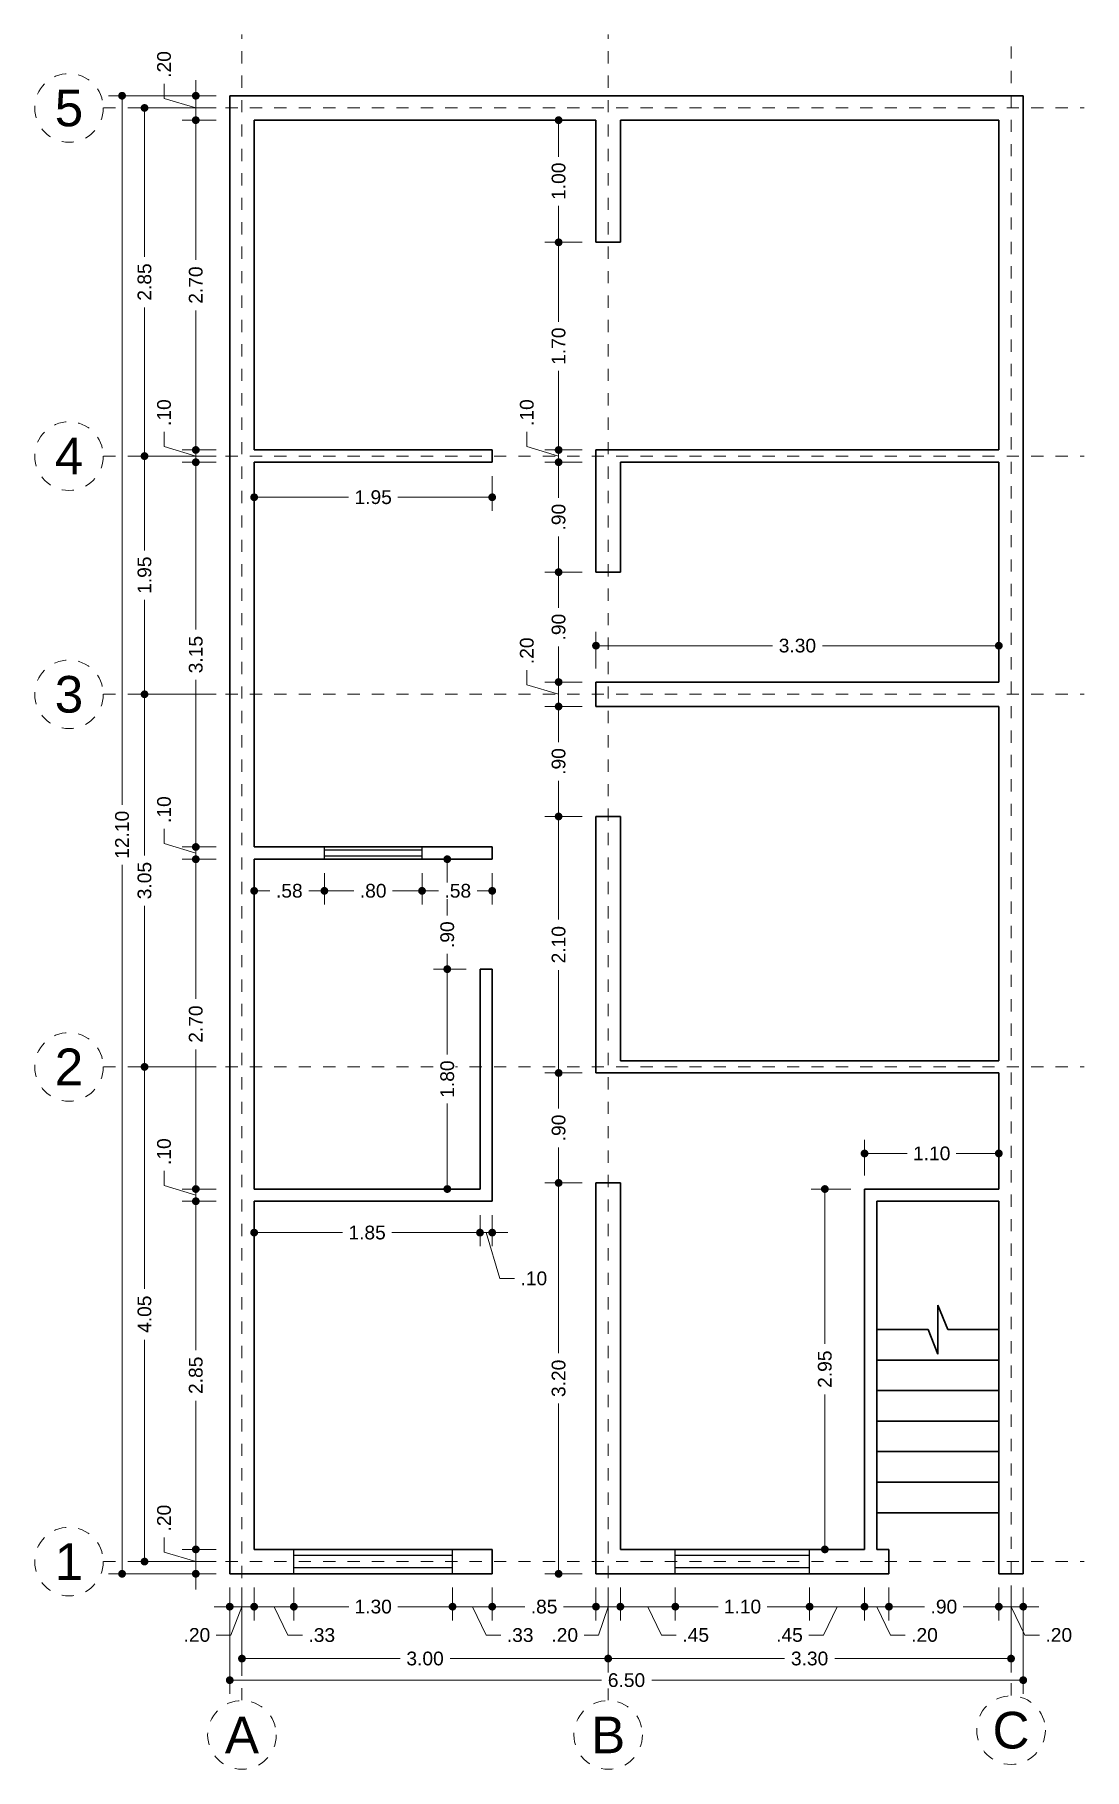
# Model space of a CAD drawing. Header units: millimetres. Extents: x 2564.8 to 2573.4, y 875.7 to 889.9.
import ezdxf
from ezdxf.enums import TextEntityAlignment as Align

# ---------------------------------------------------------------- set-up
doc = ezdxf.new("R2010")
doc.units = ezdxf.units.MM
doc.header["$LTSCALE"] = 0.001
doc.linetypes.add('CENTER2', pattern=[28.575, 19.05, -3.175, 3.175, -3.175])
for name, color, linetype, lineweight in [('Cotas', 7, 'Continuous', 18), ('Ejes', 7, 'CENTER2', 5), ('Muros', 7, 'Continuous', 30), ('Ventanas', 250, 'Continuous', 25)]:
    doc.layers.add(name, color=color, linetype=linetype, lineweight=lineweight)
doc.styles.get("Standard").update_dxf_attribs({"font": 'arial.ttf'})
doc.dimstyles.new('1-75', dxfattribs={"dimscale": 75, "dimtxt": 0.0015, "dimasz": 0.00085, "dimexe": 0.0015, "dimexo": 0.0015, "dimgap": 0.0008, "dimtad": 0, "dimzin": 4, "dimdsep": 46, "dimtxsty": 'Standard', "dimblk": 'DOT', "dimcen": 0.0009, "dimclrd": 256, "dimclre": 256, "dimclrt": 256, "dimadec": 0, "dimazin": 0, "dimtfac": 1, "dimtofl": 0, "dimtmove": 1, "dimatfit": 2, "dimfxl": 0.0015, "dimtfill": 1, "dimtolj": 1, "dimtzin": 4, "dimlwd": -1, "dimlwe": -1, "dimarcsym": 0})

msp = doc.modelspace()

# ---------------------------------------------------------------- texts
at = {"layer": 'Ejes'}
for s, p in [('5', (2565.039, 889.331)), ('4', (2565.039, 886.481)), ('3', (2565.039, 884.531)), ('2', (2565.039, 881.481)), ('1', (2565.039, 877.431)), ('A', (2566.456, 876.012)), ('B', (2569.456, 876.012)), ('C', (2572.756, 876.051))]:
    msp.add_text(s, height=0.3, dxfattribs=at).set_placement(p, align=Align.MIDDLE_CENTER)

# ---------------------------------------------------------------- blocks, each defined once
blk = doc.blocks.new('_DOT')
at = {"color": 0, "linetype": 'ByBlock'}
blk.add_line((-0.5, 0), (-1, 0), dxfattribs=at)
at = {"color": 0, "linetype": 'ByBlock', "const_width": 0.5}
blk.add_lwpolyline([(-0.25, 0, 1), (0.25, 0, 1)], format="xyb", close=True, dxfattribs=at)
blk = doc.blocks.new('*D3')
at = {"layer": 'Cotas', "transparency": 16777216}
for p, q in [((2566.244, 889.431), (2565.362, 889.431)), ((2565.474, 889.367), (2565.474, 883.625)), ((2565.474, 877.395), (2565.474, 883.136)), ((2566.244, 877.331), (2565.362, 877.331))]:
    blk.add_line(p, q, dxfattribs=at)
at = {"layer": 'Defpoints', "color": 0, "transparency": 16777216}
for p in [(2565.474, 889.431), (2566.356, 889.431), (2566.356, 877.331)]:
    blk.add_point(p, dxfattribs=at)
at = {"layer": 'Cotas', "transparency": 16777216, "xscale": 0.06375, "yscale": 0.06375, "zscale": 0.06375}
for p, rotation in [((2565.474, 889.431), 90), ((2565.474, 877.331), 270)]:
    blk.add_blockref('_DOT', p, dxfattribs=dict(at, rotation=rotation))
at = {"layer": 'Cotas', "transparency": 16777216, "insert": (2565.474, 883.381), "char_height": 0.1125, "attachment_point": 5, "rotation": 90, "bg_fill": 3, "box_fill_scale": 1.1, "bg_fill_color": 256, "bg_fill_true_color": 13158600, "bg_fill_transparency": 0}
blk.add_mtext('\\A1;12.10', dxfattribs=at)
blk = doc.blocks.new('*D4')
at = {"layer": 'Cotas', "transparency": 16777216}
for p, q in [((2569.356, 884.743), (2569.356, 885.042)), ((2572.656, 884.743), (2572.656, 885.042)), ((2569.42, 884.929), (2570.801, 884.929)), ((2572.593, 884.929), (2571.212, 884.929))]:
    blk.add_line(p, q, dxfattribs=at)
at = {"layer": 'Defpoints', "color": 0, "transparency": 16777216}
for p in [(2572.656, 884.929), (2569.356, 884.631), (2572.656, 884.631)]:
    blk.add_point(p, dxfattribs=at)
at = {"layer": 'Cotas', "transparency": 16777216, "xscale": 0.06375, "yscale": 0.06375, "zscale": 0.06375, "rotation": 180}
blk.add_blockref('_DOT', (2569.356, 884.929), dxfattribs=at)
at = {"layer": 'Cotas', "transparency": 16777216, "xscale": 0.06375, "yscale": 0.06375, "zscale": 0.06375}
blk.add_blockref('_DOT', (2572.656, 884.929), dxfattribs=at)
at = {"layer": 'Cotas', "transparency": 16777216, "insert": (2571.006, 884.929), "char_height": 0.1125, "attachment_point": 5, "bg_fill": 3, "box_fill_scale": 1.1, "bg_fill_color": 256, "bg_fill_true_color": 13158600, "bg_fill_transparency": 0}
blk.add_mtext('\\A1;3.30', dxfattribs=at)
blk = doc.blocks.new('*D5')
at = {"layer": 'Cotas', "transparency": 16777216}
for p, q in [((2566.244, 889.331), (2565.545, 889.331)), ((2565.658, 889.267), (2565.658, 888.113)), ((2565.658, 886.545), (2565.658, 887.698)), ((2566.244, 886.481), (2565.545, 886.481))]:
    blk.add_line(p, q, dxfattribs=at)
at = {"layer": 'Defpoints', "color": 0, "transparency": 16777216}
for p in [(2566.356, 889.331), (2565.658, 886.481), (2566.356, 886.481)]:
    blk.add_point(p, dxfattribs=at)
at = {"layer": 'Cotas', "transparency": 16777216, "xscale": 0.06375, "yscale": 0.06375, "zscale": 0.06375}
for p, rotation in [((2565.658, 889.331), 90), ((2565.658, 886.481), 270)]:
    blk.add_blockref('_DOT', p, dxfattribs=dict(at, rotation=rotation))
at = {"layer": 'Cotas', "transparency": 16777216, "insert": (2565.658, 887.906), "char_height": 0.1125, "attachment_point": 5, "rotation": 90, "bg_fill": 3, "box_fill_scale": 1.1, "bg_fill_color": 256, "bg_fill_true_color": 13158600, "bg_fill_transparency": 0}
blk.add_mtext('\\A1;2.85', dxfattribs=at)
blk = doc.blocks.new('*D6')
at = {"layer": 'Cotas', "transparency": 16777216}
for p, q in [((2566.244, 886.481), (2565.545, 886.481)), ((2565.658, 886.417), (2565.658, 885.707)), ((2565.658, 884.595), (2565.658, 885.305)), ((2566.244, 884.531), (2565.545, 884.531))]:
    blk.add_line(p, q, dxfattribs=at)
at = {"layer": 'Defpoints', "color": 0, "transparency": 16777216}
for p in [(2566.356, 886.481), (2565.658, 884.531), (2566.356, 884.531)]:
    blk.add_point(p, dxfattribs=at)
at = {"layer": 'Cotas', "transparency": 16777216, "xscale": 0.06375, "yscale": 0.06375, "zscale": 0.06375}
for p, rotation in [((2565.658, 886.481), 90), ((2565.658, 884.531), 270)]:
    blk.add_blockref('_DOT', p, dxfattribs=dict(at, rotation=rotation))
at = {"layer": 'Cotas', "transparency": 16777216, "insert": (2565.658, 885.506), "char_height": 0.1125, "attachment_point": 5, "rotation": 90, "bg_fill": 3, "box_fill_scale": 1.1, "bg_fill_color": 256, "bg_fill_true_color": 13158600, "bg_fill_transparency": 0}
blk.add_mtext('\\A1;1.95', dxfattribs=at)
blk = doc.blocks.new('*D7')
at = {"layer": 'Cotas', "transparency": 16777216}
for p, q in [((2566.244, 884.531), (2565.545, 884.531)), ((2565.658, 884.467), (2565.658, 883.212)), ((2565.658, 881.545), (2565.658, 882.799)), ((2566.244, 881.481), (2565.545, 881.481))]:
    blk.add_line(p, q, dxfattribs=at)
at = {"layer": 'Defpoints', "color": 0, "transparency": 16777216}
for p in [(2566.356, 884.531), (2565.658, 881.481), (2566.356, 881.481)]:
    blk.add_point(p, dxfattribs=at)
at = {"layer": 'Cotas', "transparency": 16777216, "xscale": 0.06375, "yscale": 0.06375, "zscale": 0.06375}
for p, rotation in [((2565.658, 884.531), 90), ((2565.658, 881.481), 270)]:
    blk.add_blockref('_DOT', p, dxfattribs=dict(at, rotation=rotation))
at = {"layer": 'Cotas', "transparency": 16777216, "insert": (2565.658, 883.006), "char_height": 0.1125, "attachment_point": 5, "rotation": 90, "bg_fill": 3, "box_fill_scale": 1.1, "bg_fill_color": 256, "bg_fill_true_color": 13158600, "bg_fill_transparency": 0}
blk.add_mtext('\\A1;3.05', dxfattribs=at)
blk = doc.blocks.new('*D8')
at = {"layer": 'Cotas', "transparency": 16777216}
for p, q in [((2566.244, 881.481), (2565.545, 881.481)), ((2565.658, 881.417), (2565.658, 879.665)), ((2565.658, 877.495), (2565.658, 879.247)), ((2566.244, 877.431), (2565.545, 877.431))]:
    blk.add_line(p, q, dxfattribs=at)
at = {"layer": 'Defpoints', "color": 0, "transparency": 16777216}
for p in [(2566.356, 881.481), (2565.658, 877.431), (2566.356, 877.431)]:
    blk.add_point(p, dxfattribs=at)
at = {"layer": 'Cotas', "transparency": 16777216, "xscale": 0.06375, "yscale": 0.06375, "zscale": 0.06375}
for p, rotation in [((2565.658, 881.481), 90), ((2565.658, 877.431), 270)]:
    blk.add_blockref('_DOT', p, dxfattribs=dict(at, rotation=rotation))
at = {"layer": 'Cotas', "transparency": 16777216, "insert": (2565.658, 879.456), "char_height": 0.1125, "attachment_point": 5, "rotation": 90, "bg_fill": 3, "box_fill_scale": 1.1, "bg_fill_color": 256, "bg_fill_true_color": 13158600, "bg_fill_transparency": 0}
blk.add_mtext('\\A1;4.05', dxfattribs=at)
blk = doc.blocks.new('*D9')
at = {"layer": 'Cotas', "transparency": 16777216}
for p, q in [((2565.818, 889.409), (2565.818, 889.529)), ((2566.078, 889.495), (2566.078, 889.558)), ((2566.078, 889.331), (2565.818, 889.409)), ((2566.244, 889.431), (2565.965, 889.431)), ((2566.078, 889.431), (2566.078, 889.231)), ((2566.244, 889.231), (2565.965, 889.231)), ((2566.078, 889.167), (2566.078, 889.103))]:
    blk.add_line(p, q, dxfattribs=at)
at = {"layer": 'Defpoints', "color": 0, "transparency": 16777216}
for p in [(2566.356, 889.431), (2566.078, 889.231), (2566.356, 889.231)]:
    blk.add_point(p, dxfattribs=at)
at = {"layer": 'Cotas', "transparency": 16777216, "xscale": 0.06375, "yscale": 0.06375, "zscale": 0.06375}
for p, rotation in [((2566.078, 889.431), 270), ((2566.078, 889.231), 90)]:
    blk.add_blockref('_DOT', p, dxfattribs=dict(at, rotation=rotation))
at = {"layer": 'Cotas', "transparency": 16777216, "insert": (2565.818, 889.687), "char_height": 0.1125, "attachment_point": 5, "rotation": 90, "bg_fill": 3, "box_fill_scale": 1.1, "bg_fill_color": 256, "bg_fill_true_color": 13158600, "bg_fill_transparency": 0}
blk.add_mtext('\\A1;.20', dxfattribs=at)
blk = doc.blocks.new('*D10')
at = {"layer": 'Cotas', "transparency": 16777216}
for p, q in [((2566.244, 889.231), (2565.965, 889.231)), ((2566.078, 889.167), (2566.078, 888.088)), ((2566.078, 886.595), (2566.078, 887.674)), ((2566.244, 886.531), (2565.965, 886.531))]:
    blk.add_line(p, q, dxfattribs=at)
at = {"layer": 'Defpoints', "color": 0, "transparency": 16777216}
for p in [(2566.356, 889.231), (2566.078, 886.531), (2566.356, 886.531)]:
    blk.add_point(p, dxfattribs=at)
at = {"layer": 'Cotas', "transparency": 16777216, "xscale": 0.06375, "yscale": 0.06375, "zscale": 0.06375}
for p, rotation in [((2566.078, 889.231), 90), ((2566.078, 886.531), 270)]:
    blk.add_blockref('_DOT', p, dxfattribs=dict(at, rotation=rotation))
at = {"layer": 'Cotas', "transparency": 16777216, "insert": (2566.078, 887.881), "char_height": 0.1125, "attachment_point": 5, "rotation": 90, "bg_fill": 3, "box_fill_scale": 1.1, "bg_fill_color": 256, "bg_fill_true_color": 13158600, "bg_fill_transparency": 0}
blk.add_mtext('\\A1;2.70', dxfattribs=at)
blk = doc.blocks.new('*D11')
at = {"layer": 'Cotas', "transparency": 16777216}
for p, q in [((2565.818, 886.559), (2565.818, 886.679)), ((2566.078, 886.481), (2565.818, 886.559)), ((2566.244, 886.531), (2565.965, 886.531)), ((2566.078, 886.595), (2566.078, 886.658)), ((2566.078, 886.531), (2566.078, 886.431)), ((2566.244, 886.431), (2565.965, 886.431)), ((2566.078, 886.367), (2566.078, 886.303))]:
    blk.add_line(p, q, dxfattribs=at)
at = {"layer": 'Defpoints', "color": 0, "transparency": 16777216}
for p in [(2566.356, 886.531), (2566.078, 886.431), (2566.356, 886.431)]:
    blk.add_point(p, dxfattribs=at)
at = {"layer": 'Cotas', "transparency": 16777216, "xscale": 0.06375, "yscale": 0.06375, "zscale": 0.06375}
for p, rotation in [((2566.078, 886.531), 270), ((2566.078, 886.431), 90)]:
    blk.add_blockref('_DOT', p, dxfattribs=dict(at, rotation=rotation))
at = {"layer": 'Cotas', "transparency": 16777216, "insert": (2565.818, 886.837), "char_height": 0.1125, "attachment_point": 5, "rotation": 90, "bg_fill": 3, "box_fill_scale": 1.1, "bg_fill_color": 256, "bg_fill_true_color": 13158600, "bg_fill_transparency": 0}
blk.add_mtext('\\A1;.10', dxfattribs=at)
blk = doc.blocks.new('*D12')
at = {"layer": 'Cotas', "transparency": 16777216}
for p, q in [((2566.244, 886.431), (2565.965, 886.431)), ((2566.078, 886.367), (2566.078, 885.062)), ((2566.078, 883.345), (2566.078, 884.649)), ((2566.244, 883.281), (2565.965, 883.281))]:
    blk.add_line(p, q, dxfattribs=at)
at = {"layer": 'Defpoints', "color": 0, "transparency": 16777216}
for p in [(2566.356, 886.431), (2566.078, 883.281), (2566.356, 883.281)]:
    blk.add_point(p, dxfattribs=at)
at = {"layer": 'Cotas', "transparency": 16777216, "xscale": 0.06375, "yscale": 0.06375, "zscale": 0.06375}
for p, rotation in [((2566.078, 886.431), 90), ((2566.078, 883.281), 270)]:
    blk.add_blockref('_DOT', p, dxfattribs=dict(at, rotation=rotation))
at = {"layer": 'Cotas', "transparency": 16777216, "insert": (2566.078, 884.856), "char_height": 0.1125, "attachment_point": 5, "rotation": 90, "bg_fill": 3, "box_fill_scale": 1.1, "bg_fill_color": 256, "bg_fill_true_color": 13158600, "bg_fill_transparency": 0}
blk.add_mtext('\\A1;3.15', dxfattribs=at)
blk = doc.blocks.new('*D13')
at = {"layer": 'Cotas', "transparency": 16777216}
for p, q in [((2565.818, 883.309), (2565.818, 883.429)), ((2566.078, 883.345), (2566.078, 883.408)), ((2566.078, 883.231), (2565.818, 883.309)), ((2566.244, 883.281), (2565.965, 883.281)), ((2566.078, 883.281), (2566.078, 883.181)), ((2566.244, 883.181), (2565.965, 883.181)), ((2566.078, 883.117), (2566.078, 883.053))]:
    blk.add_line(p, q, dxfattribs=at)
at = {"layer": 'Defpoints', "color": 0, "transparency": 16777216}
for p in [(2566.356, 883.281), (2566.078, 883.181), (2566.356, 883.181)]:
    blk.add_point(p, dxfattribs=at)
at = {"layer": 'Cotas', "transparency": 16777216, "xscale": 0.06375, "yscale": 0.06375, "zscale": 0.06375}
for p, rotation in [((2566.078, 883.281), 270), ((2566.078, 883.181), 90)]:
    blk.add_blockref('_DOT', p, dxfattribs=dict(at, rotation=rotation))
at = {"layer": 'Cotas', "transparency": 16777216, "insert": (2565.818, 883.587), "char_height": 0.1125, "attachment_point": 5, "rotation": 90, "bg_fill": 3, "box_fill_scale": 1.1, "bg_fill_color": 256, "bg_fill_true_color": 13158600, "bg_fill_transparency": 0}
blk.add_mtext('\\A1;.10', dxfattribs=at)
blk = doc.blocks.new('*D14')
at = {"layer": 'Cotas', "transparency": 16777216}
for p, q in [((2566.244, 883.181), (2565.965, 883.181)), ((2566.078, 883.117), (2566.078, 882.038)), ((2566.078, 880.545), (2566.078, 881.624)), ((2566.244, 880.481), (2565.965, 880.481))]:
    blk.add_line(p, q, dxfattribs=at)
at = {"layer": 'Defpoints', "color": 0, "transparency": 16777216}
for p in [(2566.356, 883.181), (2566.078, 880.481), (2566.356, 880.481)]:
    blk.add_point(p, dxfattribs=at)
at = {"layer": 'Cotas', "transparency": 16777216, "xscale": 0.06375, "yscale": 0.06375, "zscale": 0.06375}
for p, rotation in [((2566.078, 883.181), 90), ((2566.078, 880.481), 270)]:
    blk.add_blockref('_DOT', p, dxfattribs=dict(at, rotation=rotation))
at = {"layer": 'Cotas', "transparency": 16777216, "insert": (2566.078, 881.831), "char_height": 0.1125, "attachment_point": 5, "rotation": 90, "bg_fill": 3, "box_fill_scale": 1.1, "bg_fill_color": 256, "bg_fill_true_color": 13158600, "bg_fill_transparency": 0}
blk.add_mtext('\\A1;2.70', dxfattribs=at)
blk = doc.blocks.new('*D15')
at = {"layer": 'Cotas', "transparency": 16777216}
for p, q in [((2565.818, 880.509), (2565.818, 880.629)), ((2566.078, 880.545), (2566.078, 880.608)), ((2566.078, 880.431), (2565.818, 880.509)), ((2566.244, 880.481), (2565.965, 880.481)), ((2566.078, 880.481), (2566.078, 880.381)), ((2566.244, 880.381), (2565.965, 880.381)), ((2566.078, 880.317), (2566.078, 880.253))]:
    blk.add_line(p, q, dxfattribs=at)
at = {"layer": 'Defpoints', "color": 0, "transparency": 16777216}
for p in [(2566.356, 880.481), (2566.078, 880.381), (2566.356, 880.381)]:
    blk.add_point(p, dxfattribs=at)
at = {"layer": 'Cotas', "transparency": 16777216, "xscale": 0.06375, "yscale": 0.06375, "zscale": 0.06375}
for p, rotation in [((2566.078, 880.481), 270), ((2566.078, 880.381), 90)]:
    blk.add_blockref('_DOT', p, dxfattribs=dict(at, rotation=rotation))
at = {"layer": 'Cotas', "transparency": 16777216, "insert": (2565.818, 880.787), "char_height": 0.1125, "attachment_point": 5, "rotation": 90, "bg_fill": 3, "box_fill_scale": 1.1, "bg_fill_color": 256, "bg_fill_true_color": 13158600, "bg_fill_transparency": 0}
blk.add_mtext('\\A1;.10', dxfattribs=at)
blk = doc.blocks.new('*D16')
at = {"layer": 'Cotas', "transparency": 16777216}
for p, q in [((2566.244, 880.381), (2565.965, 880.381)), ((2566.078, 880.317), (2566.078, 879.163)), ((2566.078, 877.595), (2566.078, 878.748)), ((2566.244, 877.531), (2565.965, 877.531))]:
    blk.add_line(p, q, dxfattribs=at)
at = {"layer": 'Defpoints', "color": 0, "transparency": 16777216}
for p in [(2566.356, 880.381), (2566.078, 877.531), (2566.356, 877.531)]:
    blk.add_point(p, dxfattribs=at)
at = {"layer": 'Cotas', "transparency": 16777216, "xscale": 0.06375, "yscale": 0.06375, "zscale": 0.06375}
for p, rotation in [((2566.078, 880.381), 90), ((2566.078, 877.531), 270)]:
    blk.add_blockref('_DOT', p, dxfattribs=dict(at, rotation=rotation))
at = {"layer": 'Cotas', "transparency": 16777216, "insert": (2566.078, 878.956), "char_height": 0.1125, "attachment_point": 5, "rotation": 90, "bg_fill": 3, "box_fill_scale": 1.1, "bg_fill_color": 256, "bg_fill_true_color": 13158600, "bg_fill_transparency": 0}
blk.add_mtext('\\A1;2.85', dxfattribs=at)
blk = doc.blocks.new('*D17')
at = {"layer": 'Cotas', "transparency": 16777216}
for p, q in [((2565.818, 877.509), (2565.818, 877.629)), ((2566.078, 877.595), (2566.078, 877.658)), ((2566.078, 877.431), (2565.818, 877.509)), ((2566.244, 877.531), (2565.965, 877.531)), ((2566.078, 877.531), (2566.078, 877.331)), ((2566.244, 877.331), (2565.965, 877.331)), ((2566.078, 877.267), (2566.078, 877.203))]:
    blk.add_line(p, q, dxfattribs=at)
at = {"layer": 'Defpoints', "color": 0, "transparency": 16777216}
for p in [(2566.356, 877.531), (2566.078, 877.331), (2566.356, 877.331)]:
    blk.add_point(p, dxfattribs=at)
at = {"layer": 'Cotas', "transparency": 16777216, "xscale": 0.06375, "yscale": 0.06375, "zscale": 0.06375}
for p, rotation in [((2566.078, 877.531), 270), ((2566.078, 877.331), 90)]:
    blk.add_blockref('_DOT', p, dxfattribs=dict(at, rotation=rotation))
at = {"layer": 'Cotas', "transparency": 16777216, "insert": (2565.818, 877.787), "char_height": 0.1125, "attachment_point": 5, "rotation": 90, "bg_fill": 3, "box_fill_scale": 1.1, "bg_fill_color": 256, "bg_fill_true_color": 13158600, "bg_fill_transparency": 0}
blk.add_mtext('\\A1;.20', dxfattribs=at)
blk = doc.blocks.new('*D18')
at = {"layer": 'Cotas', "transparency": 16777216}
for p, q in [((2566.356, 877.218), (2566.356, 876.348)), ((2572.856, 877.218), (2572.856, 876.348)), ((2566.42, 876.46), (2569.4, 876.46)), ((2572.793, 876.46), (2569.813, 876.46))]:
    blk.add_line(p, q, dxfattribs=at)
at = {"layer": 'Defpoints', "color": 0, "transparency": 16777216}
for p in [(2566.356, 877.331), (2572.856, 877.331), (2572.856, 876.46)]:
    blk.add_point(p, dxfattribs=at)
at = {"layer": 'Cotas', "transparency": 16777216, "xscale": 0.06375, "yscale": 0.06375, "zscale": 0.06375, "rotation": 180}
blk.add_blockref('_DOT', (2566.356, 876.46), dxfattribs=at)
at = {"layer": 'Cotas', "transparency": 16777216, "xscale": 0.06375, "yscale": 0.06375, "zscale": 0.06375}
blk.add_blockref('_DOT', (2572.856, 876.46), dxfattribs=at)
at = {"layer": 'Cotas', "transparency": 16777216, "insert": (2569.606, 876.46), "char_height": 0.1125, "attachment_point": 5, "bg_fill": 3, "box_fill_scale": 1.1, "bg_fill_color": 256, "bg_fill_true_color": 13158600, "bg_fill_transparency": 0}
blk.add_mtext('\\A1;6.50', dxfattribs=at)
blk = doc.blocks.new('*D19')
at = {"layer": 'Cotas', "transparency": 16777216}
for p, q in [((2566.456, 877.218), (2566.456, 876.524)), ((2569.456, 877.218), (2569.456, 876.524)), ((2566.52, 876.637), (2567.751, 876.637)), ((2569.393, 876.637), (2568.162, 876.637))]:
    blk.add_line(p, q, dxfattribs=at)
at = {"layer": 'Defpoints', "color": 0, "transparency": 16777216}
for p in [(2566.456, 877.331), (2569.456, 877.331), (2569.456, 876.637)]:
    blk.add_point(p, dxfattribs=at)
at = {"layer": 'Cotas', "transparency": 16777216, "xscale": 0.06375, "yscale": 0.06375, "zscale": 0.06375, "rotation": 180}
blk.add_blockref('_DOT', (2566.456, 876.637), dxfattribs=at)
at = {"layer": 'Cotas', "transparency": 16777216, "xscale": 0.06375, "yscale": 0.06375, "zscale": 0.06375}
blk.add_blockref('_DOT', (2569.456, 876.637), dxfattribs=at)
at = {"layer": 'Cotas', "transparency": 16777216, "insert": (2567.956, 876.637), "char_height": 0.1125, "attachment_point": 5, "bg_fill": 3, "box_fill_scale": 1.1, "bg_fill_color": 256, "bg_fill_true_color": 13158600, "bg_fill_transparency": 0}
blk.add_mtext('\\A1;3.00', dxfattribs=at)
blk = doc.blocks.new('*D20')
at = {"layer": 'Cotas', "transparency": 16777216}
for p, q in [((2569.456, 877.218), (2569.456, 876.524)), ((2572.756, 877.218), (2572.756, 876.524)), ((2569.52, 876.637), (2570.901, 876.637)), ((2572.693, 876.637), (2571.312, 876.637))]:
    blk.add_line(p, q, dxfattribs=at)
at = {"layer": 'Defpoints', "color": 0, "transparency": 16777216}
for p in [(2569.456, 877.331), (2572.756, 877.331), (2572.756, 876.637)]:
    blk.add_point(p, dxfattribs=at)
at = {"layer": 'Cotas', "transparency": 16777216, "xscale": 0.06375, "yscale": 0.06375, "zscale": 0.06375, "rotation": 180}
blk.add_blockref('_DOT', (2569.456, 876.637), dxfattribs=at)
at = {"layer": 'Cotas', "transparency": 16777216, "xscale": 0.06375, "yscale": 0.06375, "zscale": 0.06375}
blk.add_blockref('_DOT', (2572.756, 876.637), dxfattribs=at)
at = {"layer": 'Cotas', "transparency": 16777216, "insert": (2571.106, 876.637), "char_height": 0.1125, "attachment_point": 5, "bg_fill": 3, "box_fill_scale": 1.1, "bg_fill_color": 256, "bg_fill_true_color": 13158600, "bg_fill_transparency": 0}
blk.add_mtext('\\A1;3.30', dxfattribs=at)
blk = doc.blocks.new('*D21')
at = {"layer": 'Cotas', "transparency": 16777216}
for p, q in [((2566.356, 877.218), (2566.356, 876.95)), ((2566.556, 877.218), (2566.556, 876.95)), ((2566.293, 877.062), (2566.229, 877.062)), ((2566.356, 877.062), (2566.556, 877.062)), ((2566.456, 877.062), (2566.366, 876.83)), ((2566.62, 877.062), (2566.684, 877.062)), ((2566.366, 876.83), (2566.246, 876.83))]:
    blk.add_line(p, q, dxfattribs=at)
at = {"layer": 'Defpoints', "color": 0, "transparency": 16777216}
for p in [(2566.356, 877.331), (2566.556, 877.331), (2566.556, 877.062)]:
    blk.add_point(p, dxfattribs=at)
at = {"layer": 'Cotas', "transparency": 16777216, "xscale": 0.06375, "yscale": 0.06375, "zscale": 0.06375}
blk.add_blockref('_DOT', (2566.356, 877.062), dxfattribs=at)
at = {"layer": 'Cotas', "transparency": 16777216, "xscale": 0.06375, "yscale": 0.06375, "zscale": 0.06375, "rotation": 180}
blk.add_blockref('_DOT', (2566.556, 877.062), dxfattribs=at)
at = {"layer": 'Cotas', "transparency": 16777216, "insert": (2566.087, 876.83), "char_height": 0.1125, "attachment_point": 5, "bg_fill": 3, "box_fill_scale": 1.1, "bg_fill_color": 256, "bg_fill_true_color": 13158600, "bg_fill_transparency": 0}
blk.add_mtext('\\A1;.20', dxfattribs=at)
blk = doc.blocks.new('*D22')
at = {"layer": 'Cotas', "transparency": 16777216}
for p, q in [((2566.556, 877.218), (2566.556, 876.95)), ((2566.881, 877.218), (2566.881, 876.95)), ((2566.62, 877.062), (2566.818, 877.062)), ((2566.719, 877.062), (2566.831, 876.829)), ((2566.831, 876.829), (2566.951, 876.829))]:
    blk.add_line(p, q, dxfattribs=at)
at = {"layer": 'Defpoints', "color": 0, "transparency": 16777216}
for p in [(2566.556, 877.331), (2566.881, 877.331), (2566.881, 877.062)]:
    blk.add_point(p, dxfattribs=at)
at = {"layer": 'Cotas', "transparency": 16777216, "xscale": 0.06375, "yscale": 0.06375, "zscale": 0.06375, "rotation": 180}
blk.add_blockref('_DOT', (2566.556, 877.062), dxfattribs=at)
at = {"layer": 'Cotas', "transparency": 16777216, "xscale": 0.06375, "yscale": 0.06375, "zscale": 0.06375}
blk.add_blockref('_DOT', (2566.881, 877.062), dxfattribs=at)
at = {"layer": 'Cotas', "transparency": 16777216, "insert": (2567.11, 876.829), "char_height": 0.1125, "attachment_point": 5, "bg_fill": 3, "box_fill_scale": 1.1, "bg_fill_color": 256, "bg_fill_true_color": 13158600, "bg_fill_transparency": 0}
blk.add_mtext('\\A1;.33', dxfattribs=at)
blk = doc.blocks.new('*D23')
at = {"layer": 'Cotas', "transparency": 16777216}
for p, q in [((2566.881, 877.218), (2566.881, 876.95)), ((2568.181, 877.218), (2568.181, 876.95)), ((2566.945, 877.062), (2567.331, 877.062)), ((2568.118, 877.062), (2567.732, 877.062))]:
    blk.add_line(p, q, dxfattribs=at)
at = {"layer": 'Defpoints', "color": 0, "transparency": 16777216}
for p in [(2566.881, 877.331), (2568.181, 877.331), (2568.181, 877.062)]:
    blk.add_point(p, dxfattribs=at)
at = {"layer": 'Cotas', "transparency": 16777216, "xscale": 0.06375, "yscale": 0.06375, "zscale": 0.06375, "rotation": 180}
blk.add_blockref('_DOT', (2566.881, 877.062), dxfattribs=at)
at = {"layer": 'Cotas', "transparency": 16777216, "xscale": 0.06375, "yscale": 0.06375, "zscale": 0.06375}
blk.add_blockref('_DOT', (2568.181, 877.062), dxfattribs=at)
at = {"layer": 'Cotas', "transparency": 16777216, "insert": (2567.531, 877.062), "char_height": 0.1125, "attachment_point": 5, "bg_fill": 3, "box_fill_scale": 1.1, "bg_fill_color": 256, "bg_fill_true_color": 13158600, "bg_fill_transparency": 0}
blk.add_mtext('\\A1;1.30', dxfattribs=at)
blk = doc.blocks.new('*D24')
at = {"layer": 'Cotas', "transparency": 16777216}
for p, q in [((2568.181, 877.218), (2568.181, 876.95)), ((2568.506, 877.218), (2568.506, 876.95)), ((2568.245, 877.062), (2568.443, 877.062)), ((2568.344, 877.062), (2568.456, 876.829)), ((2568.456, 876.829), (2568.576, 876.829))]:
    blk.add_line(p, q, dxfattribs=at)
at = {"layer": 'Defpoints', "color": 0, "transparency": 16777216}
for p in [(2568.181, 877.331), (2568.506, 877.331), (2568.506, 877.062)]:
    blk.add_point(p, dxfattribs=at)
at = {"layer": 'Cotas', "transparency": 16777216, "xscale": 0.06375, "yscale": 0.06375, "zscale": 0.06375, "rotation": 180}
blk.add_blockref('_DOT', (2568.181, 877.062), dxfattribs=at)
at = {"layer": 'Cotas', "transparency": 16777216, "xscale": 0.06375, "yscale": 0.06375, "zscale": 0.06375}
blk.add_blockref('_DOT', (2568.506, 877.062), dxfattribs=at)
at = {"layer": 'Cotas', "transparency": 16777216, "insert": (2568.735, 876.829), "char_height": 0.1125, "attachment_point": 5, "bg_fill": 3, "box_fill_scale": 1.1, "bg_fill_color": 256, "bg_fill_true_color": 13158600, "bg_fill_transparency": 0}
blk.add_mtext('\\A1;.33', dxfattribs=at)
blk = doc.blocks.new('*D25')
at = {"layer": 'Cotas', "transparency": 16777216}
for p, q in [((2568.506, 877.218), (2568.506, 876.95)), ((2569.356, 877.218), (2569.356, 876.95)), ((2568.57, 877.062), (2568.772, 877.062)), ((2569.293, 877.062), (2569.09, 877.062))]:
    blk.add_line(p, q, dxfattribs=at)
at = {"layer": 'Defpoints', "color": 0, "transparency": 16777216}
for p in [(2568.506, 877.331), (2569.356, 877.331), (2569.356, 877.062)]:
    blk.add_point(p, dxfattribs=at)
at = {"layer": 'Cotas', "transparency": 16777216, "xscale": 0.06375, "yscale": 0.06375, "zscale": 0.06375, "rotation": 180}
blk.add_blockref('_DOT', (2568.506, 877.062), dxfattribs=at)
at = {"layer": 'Cotas', "transparency": 16777216, "xscale": 0.06375, "yscale": 0.06375, "zscale": 0.06375}
blk.add_blockref('_DOT', (2569.356, 877.062), dxfattribs=at)
at = {"layer": 'Cotas', "transparency": 16777216, "insert": (2568.931, 877.062), "char_height": 0.1125, "attachment_point": 5, "bg_fill": 3, "box_fill_scale": 1.1, "bg_fill_color": 256, "bg_fill_true_color": 13158600, "bg_fill_transparency": 0}
blk.add_mtext('\\A1;.85', dxfattribs=at)
blk = doc.blocks.new('*D26')
at = {"layer": 'Cotas', "transparency": 16777216}
for p, q in [((2569.356, 877.218), (2569.356, 876.95)), ((2569.556, 877.218), (2569.556, 876.95)), ((2569.293, 877.062), (2569.229, 877.062)), ((2569.356, 877.062), (2569.556, 877.062)), ((2569.456, 877.062), (2569.378, 876.83)), ((2569.62, 877.062), (2569.684, 877.062)), ((2569.378, 876.83), (2569.258, 876.83))]:
    blk.add_line(p, q, dxfattribs=at)
at = {"layer": 'Defpoints', "color": 0, "transparency": 16777216}
for p in [(2569.356, 877.331), (2569.556, 877.331), (2569.556, 877.062)]:
    blk.add_point(p, dxfattribs=at)
at = {"layer": 'Cotas', "transparency": 16777216, "xscale": 0.06375, "yscale": 0.06375, "zscale": 0.06375}
blk.add_blockref('_DOT', (2569.356, 877.062), dxfattribs=at)
at = {"layer": 'Cotas', "transparency": 16777216, "xscale": 0.06375, "yscale": 0.06375, "zscale": 0.06375, "rotation": 180}
blk.add_blockref('_DOT', (2569.556, 877.062), dxfattribs=at)
at = {"layer": 'Cotas', "transparency": 16777216, "insert": (2569.1, 876.83), "char_height": 0.1125, "attachment_point": 5, "bg_fill": 3, "box_fill_scale": 1.1, "bg_fill_color": 256, "bg_fill_true_color": 13158600, "bg_fill_transparency": 0}
blk.add_mtext('\\A1;.20', dxfattribs=at)
blk = doc.blocks.new('*D27')
at = {"layer": 'Cotas', "transparency": 16777216}
for p, q in [((2569.556, 877.218), (2569.556, 876.95)), ((2570.006, 877.218), (2570.006, 876.95)), ((2569.62, 877.062), (2569.943, 877.062)), ((2569.781, 877.062), (2569.894, 876.83)), ((2569.894, 876.83), (2570.014, 876.83))]:
    blk.add_line(p, q, dxfattribs=at)
at = {"layer": 'Defpoints', "color": 0, "transparency": 16777216}
for p in [(2569.556, 877.331), (2570.006, 877.331), (2570.006, 877.062)]:
    blk.add_point(p, dxfattribs=at)
at = {"layer": 'Cotas', "transparency": 16777216, "xscale": 0.06375, "yscale": 0.06375, "zscale": 0.06375, "rotation": 180}
blk.add_blockref('_DOT', (2569.556, 877.062), dxfattribs=at)
at = {"layer": 'Cotas', "transparency": 16777216, "xscale": 0.06375, "yscale": 0.06375, "zscale": 0.06375}
blk.add_blockref('_DOT', (2570.006, 877.062), dxfattribs=at)
at = {"layer": 'Cotas', "transparency": 16777216, "insert": (2570.173, 876.83), "char_height": 0.1125, "attachment_point": 5, "bg_fill": 3, "box_fill_scale": 1.1, "bg_fill_color": 256, "bg_fill_true_color": 13158600, "bg_fill_transparency": 0}
blk.add_mtext('\\A1;.45', dxfattribs=at)
blk = doc.blocks.new('*D28')
at = {"layer": 'Cotas', "transparency": 16777216}
for p, q in [((2570.006, 877.218), (2570.006, 876.95)), ((2571.106, 877.218), (2571.106, 876.95)), ((2570.07, 877.062), (2570.356, 877.062)), ((2571.043, 877.062), (2570.757, 877.062))]:
    blk.add_line(p, q, dxfattribs=at)
at = {"layer": 'Defpoints', "color": 0, "transparency": 16777216}
for p in [(2570.006, 877.331), (2571.106, 877.331), (2571.106, 877.062)]:
    blk.add_point(p, dxfattribs=at)
at = {"layer": 'Cotas', "transparency": 16777216, "xscale": 0.06375, "yscale": 0.06375, "zscale": 0.06375, "rotation": 180}
blk.add_blockref('_DOT', (2570.006, 877.062), dxfattribs=at)
at = {"layer": 'Cotas', "transparency": 16777216, "xscale": 0.06375, "yscale": 0.06375, "zscale": 0.06375}
blk.add_blockref('_DOT', (2571.106, 877.062), dxfattribs=at)
at = {"layer": 'Cotas', "transparency": 16777216, "insert": (2570.556, 877.062), "char_height": 0.1125, "attachment_point": 5, "bg_fill": 3, "box_fill_scale": 1.1, "bg_fill_color": 256, "bg_fill_true_color": 13158600, "bg_fill_transparency": 0}
blk.add_mtext('\\A1;1.10', dxfattribs=at)
blk = doc.blocks.new('*D29')
at = {"layer": 'Cotas', "transparency": 16777216}
for p, q in [((2571.106, 877.218), (2571.106, 876.95)), ((2571.556, 877.218), (2571.556, 876.95)), ((2571.17, 877.062), (2571.493, 877.062)), ((2571.331, 877.062), (2571.22, 876.83)), ((2571.22, 876.83), (2571.1, 876.83))]:
    blk.add_line(p, q, dxfattribs=at)
at = {"layer": 'Defpoints', "color": 0, "transparency": 16777216}
for p in [(2571.106, 877.331), (2571.556, 877.331), (2571.556, 877.062)]:
    blk.add_point(p, dxfattribs=at)
at = {"layer": 'Cotas', "transparency": 16777216, "xscale": 0.06375, "yscale": 0.06375, "zscale": 0.06375, "rotation": 180}
blk.add_blockref('_DOT', (2571.106, 877.062), dxfattribs=at)
at = {"layer": 'Cotas', "transparency": 16777216, "xscale": 0.06375, "yscale": 0.06375, "zscale": 0.06375}
blk.add_blockref('_DOT', (2571.556, 877.062), dxfattribs=at)
at = {"layer": 'Cotas', "transparency": 16777216, "insert": (2570.941, 876.83), "char_height": 0.1125, "attachment_point": 5, "bg_fill": 3, "box_fill_scale": 1.1, "bg_fill_color": 256, "bg_fill_true_color": 13158600, "bg_fill_transparency": 0}
blk.add_mtext('\\A1;.45', dxfattribs=at)
blk = doc.blocks.new('*D30')
at = {"layer": 'Cotas', "transparency": 16777216}
for p, q in [((2571.556, 877.218), (2571.556, 876.95)), ((2571.756, 877.218), (2571.756, 876.95)), ((2571.493, 877.062), (2571.429, 877.062)), ((2571.556, 877.062), (2571.756, 877.062)), ((2571.656, 877.062), (2571.769, 876.83)), ((2571.82, 877.062), (2571.884, 877.062)), ((2571.769, 876.83), (2571.889, 876.83))]:
    blk.add_line(p, q, dxfattribs=at)
at = {"layer": 'Defpoints', "color": 0, "transparency": 16777216}
for p in [(2571.556, 877.331), (2571.756, 877.331), (2571.756, 877.062)]:
    blk.add_point(p, dxfattribs=at)
at = {"layer": 'Cotas', "transparency": 16777216, "xscale": 0.06375, "yscale": 0.06375, "zscale": 0.06375}
blk.add_blockref('_DOT', (2571.556, 877.062), dxfattribs=at)
at = {"layer": 'Cotas', "transparency": 16777216, "xscale": 0.06375, "yscale": 0.06375, "zscale": 0.06375, "rotation": 180}
blk.add_blockref('_DOT', (2571.756, 877.062), dxfattribs=at)
at = {"layer": 'Cotas', "transparency": 16777216, "insert": (2572.047, 876.83), "char_height": 0.1125, "attachment_point": 5, "bg_fill": 3, "box_fill_scale": 1.1, "bg_fill_color": 256, "bg_fill_true_color": 13158600, "bg_fill_transparency": 0}
blk.add_mtext('\\A1;.20', dxfattribs=at)
blk = doc.blocks.new('*D31')
at = {"layer": 'Cotas', "transparency": 16777216}
for p, q in [((2571.756, 877.218), (2571.756, 876.95)), ((2572.656, 877.218), (2572.656, 876.95)), ((2571.82, 877.062), (2572.048, 877.062)), ((2572.593, 877.062), (2572.365, 877.062))]:
    blk.add_line(p, q, dxfattribs=at)
at = {"layer": 'Defpoints', "color": 0, "transparency": 16777216}
for p in [(2571.756, 877.331), (2572.656, 877.331), (2572.656, 877.062)]:
    blk.add_point(p, dxfattribs=at)
at = {"layer": 'Cotas', "transparency": 16777216, "xscale": 0.06375, "yscale": 0.06375, "zscale": 0.06375, "rotation": 180}
blk.add_blockref('_DOT', (2571.756, 877.062), dxfattribs=at)
at = {"layer": 'Cotas', "transparency": 16777216, "xscale": 0.06375, "yscale": 0.06375, "zscale": 0.06375}
blk.add_blockref('_DOT', (2572.656, 877.062), dxfattribs=at)
at = {"layer": 'Cotas', "transparency": 16777216, "insert": (2572.206, 877.062), "char_height": 0.1125, "attachment_point": 5, "bg_fill": 3, "box_fill_scale": 1.1, "bg_fill_color": 256, "bg_fill_true_color": 13158600, "bg_fill_transparency": 0}
blk.add_mtext('\\A1;.90', dxfattribs=at)
blk = doc.blocks.new('*D32')
at = {"layer": 'Cotas', "transparency": 16777216}
for p, q in [((2572.656, 877.218), (2572.656, 876.95)), ((2572.856, 877.218), (2572.856, 876.95)), ((2572.593, 877.062), (2572.529, 877.062)), ((2572.656, 877.062), (2572.856, 877.062)), ((2572.756, 877.062), (2572.869, 876.83)), ((2572.92, 877.062), (2572.984, 877.062)), ((2572.869, 876.83), (2572.989, 876.83))]:
    blk.add_line(p, q, dxfattribs=at)
at = {"layer": 'Defpoints', "color": 0, "transparency": 16777216}
for p in [(2572.656, 877.331), (2572.856, 877.331), (2572.856, 877.062)]:
    blk.add_point(p, dxfattribs=at)
at = {"layer": 'Cotas', "transparency": 16777216, "xscale": 0.06375, "yscale": 0.06375, "zscale": 0.06375}
blk.add_blockref('_DOT', (2572.656, 877.062), dxfattribs=at)
at = {"layer": 'Cotas', "transparency": 16777216, "xscale": 0.06375, "yscale": 0.06375, "zscale": 0.06375, "rotation": 180}
blk.add_blockref('_DOT', (2572.856, 877.062), dxfattribs=at)
at = {"layer": 'Cotas', "transparency": 16777216, "insert": (2573.147, 876.83), "char_height": 0.1125, "attachment_point": 5, "bg_fill": 3, "box_fill_scale": 1.1, "bg_fill_color": 256, "bg_fill_true_color": 13158600, "bg_fill_transparency": 0}
blk.add_mtext('\\A1;.20', dxfattribs=at)
blk = doc.blocks.new('*D33')
at = {"layer": 'Cotas', "transparency": 16777216}
for p, q in [((2569.244, 880.531), (2568.938, 880.531)), ((2569.05, 880.467), (2569.05, 879.137)), ((2569.05, 877.395), (2569.05, 878.725)), ((2569.244, 877.331), (2568.938, 877.331))]:
    blk.add_line(p, q, dxfattribs=at)
at = {"layer": 'Defpoints', "color": 0, "transparency": 16777216}
for p in [(2569.05, 880.531), (2569.356, 880.531), (2569.356, 877.331)]:
    blk.add_point(p, dxfattribs=at)
at = {"layer": 'Cotas', "transparency": 16777216, "xscale": 0.06375, "yscale": 0.06375, "zscale": 0.06375}
for p, rotation in [((2569.05, 880.531), 90), ((2569.05, 877.331), 270)]:
    blk.add_blockref('_DOT', p, dxfattribs=dict(at, rotation=rotation))
at = {"layer": 'Cotas', "transparency": 16777216, "insert": (2569.05, 878.931), "char_height": 0.1125, "attachment_point": 5, "rotation": 90, "bg_fill": 3, "box_fill_scale": 1.1, "bg_fill_color": 256, "bg_fill_true_color": 13158600, "bg_fill_transparency": 0}
blk.add_mtext('\\A1;3.20', dxfattribs=at)
blk = doc.blocks.new('*D34')
at = {"layer": 'Cotas', "transparency": 16777216}
for p, q in [((2569.244, 881.431), (2568.938, 881.431)), ((2569.05, 881.367), (2569.05, 881.139)), ((2569.05, 880.595), (2569.05, 880.822)), ((2569.244, 880.531), (2568.938, 880.531))]:
    blk.add_line(p, q, dxfattribs=at)
at = {"layer": 'Defpoints', "color": 0, "transparency": 16777216}
for p in [(2569.05, 881.431), (2569.356, 881.431), (2569.356, 880.531)]:
    blk.add_point(p, dxfattribs=at)
at = {"layer": 'Cotas', "transparency": 16777216, "xscale": 0.06375, "yscale": 0.06375, "zscale": 0.06375}
for p, rotation in [((2569.05, 881.431), 90), ((2569.05, 880.531), 270)]:
    blk.add_blockref('_DOT', p, dxfattribs=dict(at, rotation=rotation))
at = {"layer": 'Cotas', "transparency": 16777216, "insert": (2569.05, 880.981), "char_height": 0.1125, "attachment_point": 5, "rotation": 90, "bg_fill": 3, "box_fill_scale": 1.1, "bg_fill_color": 256, "bg_fill_true_color": 13158600, "bg_fill_transparency": 0}
blk.add_mtext('\\A1;.90', dxfattribs=at)
blk = doc.blocks.new('*D35')
at = {"layer": 'Cotas', "transparency": 16777216}
for p, q in [((2569.244, 883.531), (2568.938, 883.531)), ((2569.05, 883.467), (2569.05, 882.688)), ((2569.05, 881.495), (2569.05, 882.274)), ((2569.244, 881.431), (2568.938, 881.431))]:
    blk.add_line(p, q, dxfattribs=at)
at = {"layer": 'Defpoints', "color": 0, "transparency": 16777216}
for p in [(2569.05, 883.531), (2569.356, 883.531), (2569.356, 881.431)]:
    blk.add_point(p, dxfattribs=at)
at = {"layer": 'Cotas', "transparency": 16777216, "xscale": 0.06375, "yscale": 0.06375, "zscale": 0.06375}
for p, rotation in [((2569.05, 883.531), 90), ((2569.05, 881.431), 270)]:
    blk.add_blockref('_DOT', p, dxfattribs=dict(at, rotation=rotation))
at = {"layer": 'Cotas', "transparency": 16777216, "insert": (2569.05, 882.481), "char_height": 0.1125, "attachment_point": 5, "rotation": 90, "bg_fill": 3, "box_fill_scale": 1.1, "bg_fill_color": 256, "bg_fill_true_color": 13158600, "bg_fill_transparency": 0}
blk.add_mtext('\\A1;2.10', dxfattribs=at)
blk = doc.blocks.new('*D36')
at = {"layer": 'Cotas', "transparency": 16777216}
for p, q in [((2569.244, 884.431), (2568.938, 884.431)), ((2569.05, 884.367), (2569.05, 884.139)), ((2569.05, 883.595), (2569.05, 883.822)), ((2569.244, 883.531), (2568.938, 883.531))]:
    blk.add_line(p, q, dxfattribs=at)
at = {"layer": 'Defpoints', "color": 0, "transparency": 16777216}
for p in [(2569.05, 884.431), (2569.356, 884.431), (2569.356, 883.531)]:
    blk.add_point(p, dxfattribs=at)
at = {"layer": 'Cotas', "transparency": 16777216, "xscale": 0.06375, "yscale": 0.06375, "zscale": 0.06375}
for p, rotation in [((2569.05, 884.431), 90), ((2569.05, 883.531), 270)]:
    blk.add_blockref('_DOT', p, dxfattribs=dict(at, rotation=rotation))
at = {"layer": 'Cotas', "transparency": 16777216, "insert": (2569.05, 883.981), "char_height": 0.1125, "attachment_point": 5, "rotation": 90, "bg_fill": 3, "box_fill_scale": 1.1, "bg_fill_color": 256, "bg_fill_true_color": 13158600, "bg_fill_transparency": 0}
blk.add_mtext('\\A1;.90', dxfattribs=at)
blk = doc.blocks.new('*D37')
at = {"layer": 'Cotas', "transparency": 16777216}
for p, q in [((2568.79, 884.609), (2568.79, 884.729)), ((2569.05, 884.695), (2569.05, 884.758)), ((2569.05, 884.531), (2568.79, 884.609)), ((2569.244, 884.631), (2568.938, 884.631)), ((2569.05, 884.431), (2569.05, 884.631)), ((2569.244, 884.431), (2568.938, 884.431)), ((2569.05, 884.367), (2569.05, 884.303))]:
    blk.add_line(p, q, dxfattribs=at)
at = {"layer": 'Defpoints', "color": 0, "transparency": 16777216}
for p in [(2569.05, 884.631), (2569.356, 884.631), (2569.356, 884.431)]:
    blk.add_point(p, dxfattribs=at)
at = {"layer": 'Cotas', "transparency": 16777216, "xscale": 0.06375, "yscale": 0.06375, "zscale": 0.06375}
for p, rotation in [((2569.05, 884.631), 270), ((2569.05, 884.431), 90)]:
    blk.add_blockref('_DOT', p, dxfattribs=dict(at, rotation=rotation))
at = {"layer": 'Cotas', "transparency": 16777216, "insert": (2568.79, 884.887), "char_height": 0.1125, "attachment_point": 5, "rotation": 90, "bg_fill": 3, "box_fill_scale": 1.1, "bg_fill_color": 256, "bg_fill_true_color": 13158600, "bg_fill_transparency": 0}
blk.add_mtext('\\A1;.20', dxfattribs=at)
blk = doc.blocks.new('*D38')
at = {"layer": 'Cotas', "transparency": 16777216}
for p, q in [((2569.244, 885.531), (2568.938, 885.531)), ((2569.05, 885.467), (2569.05, 885.239)), ((2569.05, 884.695), (2569.05, 884.922)), ((2569.244, 884.631), (2568.938, 884.631))]:
    blk.add_line(p, q, dxfattribs=at)
at = {"layer": 'Defpoints', "color": 0, "transparency": 16777216}
for p in [(2569.05, 885.531), (2569.356, 885.531), (2569.356, 884.631)]:
    blk.add_point(p, dxfattribs=at)
at = {"layer": 'Cotas', "transparency": 16777216, "xscale": 0.06375, "yscale": 0.06375, "zscale": 0.06375}
for p, rotation in [((2569.05, 885.531), 90), ((2569.05, 884.631), 270)]:
    blk.add_blockref('_DOT', p, dxfattribs=dict(at, rotation=rotation))
at = {"layer": 'Cotas', "transparency": 16777216, "insert": (2569.05, 885.081), "char_height": 0.1125, "attachment_point": 5, "rotation": 90, "bg_fill": 3, "box_fill_scale": 1.1, "bg_fill_color": 256, "bg_fill_true_color": 13158600, "bg_fill_transparency": 0}
blk.add_mtext('\\A1;.90', dxfattribs=at)
blk = doc.blocks.new('*D39')
at = {"layer": 'Cotas', "transparency": 16777216}
for p, q in [((2569.244, 886.431), (2568.938, 886.431)), ((2569.05, 886.367), (2569.05, 886.139)), ((2569.05, 885.595), (2569.05, 885.822)), ((2569.244, 885.531), (2568.938, 885.531))]:
    blk.add_line(p, q, dxfattribs=at)
at = {"layer": 'Defpoints', "color": 0, "transparency": 16777216}
for p in [(2569.05, 886.431), (2569.356, 886.431), (2569.356, 885.531)]:
    blk.add_point(p, dxfattribs=at)
at = {"layer": 'Cotas', "transparency": 16777216, "xscale": 0.06375, "yscale": 0.06375, "zscale": 0.06375}
for p, rotation in [((2569.05, 886.431), 90), ((2569.05, 885.531), 270)]:
    blk.add_blockref('_DOT', p, dxfattribs=dict(at, rotation=rotation))
at = {"layer": 'Cotas', "transparency": 16777216, "insert": (2569.05, 885.981), "char_height": 0.1125, "attachment_point": 5, "rotation": 90, "bg_fill": 3, "box_fill_scale": 1.1, "bg_fill_color": 256, "bg_fill_true_color": 13158600, "bg_fill_transparency": 0}
blk.add_mtext('\\A1;.90', dxfattribs=at)
blk = doc.blocks.new('*D40')
at = {"layer": 'Cotas', "transparency": 16777216}
for p, q in [((2568.79, 886.559), (2568.79, 886.679)), ((2569.05, 886.481), (2568.79, 886.559)), ((2569.244, 886.531), (2568.938, 886.531)), ((2569.05, 886.595), (2569.05, 886.658)), ((2569.05, 886.431), (2569.05, 886.531)), ((2569.244, 886.431), (2568.938, 886.431)), ((2569.05, 886.367), (2569.05, 886.303))]:
    blk.add_line(p, q, dxfattribs=at)
at = {"layer": 'Defpoints', "color": 0, "transparency": 16777216}
for p in [(2569.05, 886.531), (2569.356, 886.531), (2569.356, 886.431)]:
    blk.add_point(p, dxfattribs=at)
at = {"layer": 'Cotas', "transparency": 16777216, "xscale": 0.06375, "yscale": 0.06375, "zscale": 0.06375}
for p, rotation in [((2569.05, 886.531), 270), ((2569.05, 886.431), 90)]:
    blk.add_blockref('_DOT', p, dxfattribs=dict(at, rotation=rotation))
at = {"layer": 'Cotas', "transparency": 16777216, "insert": (2568.79, 886.837), "char_height": 0.1125, "attachment_point": 5, "rotation": 90, "bg_fill": 3, "box_fill_scale": 1.1, "bg_fill_color": 256, "bg_fill_true_color": 13158600, "bg_fill_transparency": 0}
blk.add_mtext('\\A1;.10', dxfattribs=at)
blk = doc.blocks.new('*D41')
at = {"layer": 'Cotas', "transparency": 16777216}
for p, q in [((2569.244, 888.231), (2568.938, 888.231)), ((2569.05, 888.167), (2569.05, 887.581)), ((2569.05, 886.595), (2569.05, 887.18)), ((2569.244, 886.531), (2568.938, 886.531))]:
    blk.add_line(p, q, dxfattribs=at)
at = {"layer": 'Defpoints', "color": 0, "transparency": 16777216}
for p in [(2569.05, 888.231), (2569.356, 888.231), (2569.356, 886.531)]:
    blk.add_point(p, dxfattribs=at)
at = {"layer": 'Cotas', "transparency": 16777216, "xscale": 0.06375, "yscale": 0.06375, "zscale": 0.06375}
for p, rotation in [((2569.05, 888.231), 90), ((2569.05, 886.531), 270)]:
    blk.add_blockref('_DOT', p, dxfattribs=dict(at, rotation=rotation))
at = {"layer": 'Cotas', "transparency": 16777216, "insert": (2569.05, 887.381), "char_height": 0.1125, "attachment_point": 5, "rotation": 90, "bg_fill": 3, "box_fill_scale": 1.1, "bg_fill_color": 256, "bg_fill_true_color": 13158600, "bg_fill_transparency": 0}
blk.add_mtext('\\A1;1.70', dxfattribs=at)
blk = doc.blocks.new('*D42')
at = {"layer": 'Cotas', "transparency": 16777216}
for p, q in [((2569.244, 889.231), (2568.938, 889.231)), ((2569.05, 889.167), (2569.05, 888.931)), ((2569.05, 888.295), (2569.05, 888.53)), ((2569.244, 888.231), (2568.938, 888.231))]:
    blk.add_line(p, q, dxfattribs=at)
at = {"layer": 'Defpoints', "color": 0, "transparency": 16777216}
for p in [(2569.05, 889.231), (2569.356, 889.231), (2569.356, 888.231)]:
    blk.add_point(p, dxfattribs=at)
at = {"layer": 'Cotas', "transparency": 16777216, "xscale": 0.06375, "yscale": 0.06375, "zscale": 0.06375}
for p, rotation in [((2569.05, 889.231), 90), ((2569.05, 888.231), 270)]:
    blk.add_blockref('_DOT', p, dxfattribs=dict(at, rotation=rotation))
at = {"layer": 'Cotas', "transparency": 16777216, "insert": (2569.05, 888.731), "char_height": 0.1125, "attachment_point": 5, "rotation": 90, "bg_fill": 3, "box_fill_scale": 1.1, "bg_fill_color": 256, "bg_fill_true_color": 13158600, "bg_fill_transparency": 0}
blk.add_mtext('\\A1;1.00', dxfattribs=at)
blk = doc.blocks.new('*D43')
at = {"layer": 'Cotas', "transparency": 16777216}
for p, q in [((2566.556, 880.268), (2566.556, 880.012)), ((2568.406, 880.268), (2568.406, 880.012)), ((2566.62, 880.124), (2567.28, 880.124)), ((2568.343, 880.124), (2567.683, 880.124))]:
    blk.add_line(p, q, dxfattribs=at)
at = {"layer": 'Defpoints', "color": 0, "transparency": 16777216}
for p in [(2566.556, 880.381), (2568.406, 880.381), (2568.406, 880.124)]:
    blk.add_point(p, dxfattribs=at)
at = {"layer": 'Cotas', "transparency": 16777216, "xscale": 0.06375, "yscale": 0.06375, "zscale": 0.06375, "rotation": 180}
blk.add_blockref('_DOT', (2566.556, 880.124), dxfattribs=at)
at = {"layer": 'Cotas', "transparency": 16777216, "xscale": 0.06375, "yscale": 0.06375, "zscale": 0.06375}
blk.add_blockref('_DOT', (2568.406, 880.124), dxfattribs=at)
at = {"layer": 'Cotas', "transparency": 16777216, "insert": (2567.481, 880.124), "char_height": 0.1125, "attachment_point": 5, "bg_fill": 3, "box_fill_scale": 1.1, "bg_fill_color": 256, "bg_fill_true_color": 13158600, "bg_fill_transparency": 0}
blk.add_mtext('\\A1;1.85', dxfattribs=at)
blk = doc.blocks.new('*D44')
at = {"layer": 'Cotas', "transparency": 16777216}
for p, q in [((2568.406, 880.268), (2568.406, 880.012)), ((2568.506, 880.268), (2568.506, 880.012)), ((2568.343, 880.124), (2568.279, 880.124)), ((2568.406, 880.124), (2568.506, 880.124)), ((2568.456, 880.124), (2568.569, 879.749)), ((2568.57, 880.124), (2568.634, 880.124)), ((2568.569, 879.749), (2568.689, 879.749))]:
    blk.add_line(p, q, dxfattribs=at)
at = {"layer": 'Defpoints', "color": 0, "transparency": 16777216}
for p in [(2568.406, 880.381), (2568.506, 880.381), (2568.506, 880.124)]:
    blk.add_point(p, dxfattribs=at)
at = {"layer": 'Cotas', "transparency": 16777216, "xscale": 0.06375, "yscale": 0.06375, "zscale": 0.06375}
blk.add_blockref('_DOT', (2568.406, 880.124), dxfattribs=at)
at = {"layer": 'Cotas', "transparency": 16777216, "xscale": 0.06375, "yscale": 0.06375, "zscale": 0.06375, "rotation": 180}
blk.add_blockref('_DOT', (2568.506, 880.124), dxfattribs=at)
at = {"layer": 'Cotas', "transparency": 16777216, "insert": (2568.847, 879.749), "char_height": 0.1125, "attachment_point": 5, "bg_fill": 3, "box_fill_scale": 1.1, "bg_fill_color": 256, "bg_fill_true_color": 13158600, "bg_fill_transparency": 0}
blk.add_mtext('\\A1;.10', dxfattribs=at)
blk = doc.blocks.new('*D45')
at = {"layer": 'Cotas', "transparency": 16777216}
for p, q in [((2568.294, 882.281), (2568.026, 882.281)), ((2568.138, 882.217), (2568.138, 881.581)), ((2568.138, 880.545), (2568.138, 881.18)), ((2568.294, 880.481), (2568.026, 880.481))]:
    blk.add_line(p, q, dxfattribs=at)
at = {"layer": 'Defpoints', "color": 0, "transparency": 16777216}
for p in [(2568.406, 882.281), (2568.138, 880.481), (2568.406, 880.481)]:
    blk.add_point(p, dxfattribs=at)
at = {"layer": 'Cotas', "transparency": 16777216, "xscale": 0.06375, "yscale": 0.06375, "zscale": 0.06375}
for p, rotation in [((2568.138, 882.281), 90), ((2568.138, 880.481), 270)]:
    blk.add_blockref('_DOT', p, dxfattribs=dict(at, rotation=rotation))
at = {"layer": 'Cotas', "transparency": 16777216, "insert": (2568.138, 881.381), "char_height": 0.1125, "attachment_point": 5, "rotation": 90, "bg_fill": 3, "box_fill_scale": 1.1, "bg_fill_color": 256, "bg_fill_true_color": 13158600, "bg_fill_transparency": 0}
blk.add_mtext('\\A1;1.80', dxfattribs=at)
blk = doc.blocks.new('*D46')
at = {"layer": 'Cotas', "transparency": 16777216}
for p, q in [((2568.394, 883.181), (2568.026, 883.181)), ((2568.138, 883.117), (2568.138, 882.721)), ((2568.138, 882.345), (2568.138, 882.405)), ((2568.294, 882.281), (2568.026, 882.281))]:
    blk.add_line(p, q, dxfattribs=at)
at = {"layer": 'Defpoints', "color": 0, "transparency": 16777216}
for p in [(2568.138, 883.181), (2568.506, 883.181), (2568.406, 882.281)]:
    blk.add_point(p, dxfattribs=at)
at = {"layer": 'Cotas', "transparency": 16777216, "xscale": 0.06375, "yscale": 0.06375, "zscale": 0.06375}
for p, rotation in [((2568.138, 883.181), 90), ((2568.138, 882.281), 270)]:
    blk.add_blockref('_DOT', p, dxfattribs=dict(at, rotation=rotation))
at = {"layer": 'Cotas', "transparency": 16777216, "insert": (2568.138, 882.563), "char_height": 0.1125, "attachment_point": 5, "rotation": 90, "bg_fill": 3, "box_fill_scale": 1.1, "bg_fill_color": 256, "bg_fill_true_color": 13158600, "bg_fill_transparency": 0}
blk.add_mtext('\\A1;.90', dxfattribs=at)
blk = doc.blocks.new('*D47')
at = {"layer": 'Cotas', "transparency": 16777216}
for p, q in [((2566.556, 883.068), (2566.556, 882.809)), ((2567.131, 883.068), (2567.131, 882.809)), ((2566.62, 882.922), (2566.685, 882.922)), ((2567.068, 882.922), (2567.003, 882.922))]:
    blk.add_line(p, q, dxfattribs=at)
at = {"layer": 'Defpoints', "color": 0, "transparency": 16777216}
for p in [(2566.556, 883.181), (2567.131, 883.181), (2567.131, 882.922)]:
    blk.add_point(p, dxfattribs=at)
at = {"layer": 'Cotas', "transparency": 16777216, "xscale": 0.06375, "yscale": 0.06375, "zscale": 0.06375, "rotation": 180}
blk.add_blockref('_DOT', (2566.556, 882.922), dxfattribs=at)
at = {"layer": 'Cotas', "transparency": 16777216, "xscale": 0.06375, "yscale": 0.06375, "zscale": 0.06375}
blk.add_blockref('_DOT', (2567.131, 882.922), dxfattribs=at)
at = {"layer": 'Cotas', "transparency": 16777216, "insert": (2566.844, 882.922), "char_height": 0.1125, "attachment_point": 5, "bg_fill": 3, "box_fill_scale": 1.1, "bg_fill_color": 256, "bg_fill_true_color": 13158600, "bg_fill_transparency": 0}
blk.add_mtext('\\A1;.58', dxfattribs=at)
blk = doc.blocks.new('*D48')
at = {"layer": 'Cotas', "transparency": 16777216}
for p, q in [((2567.131, 883.068), (2567.131, 882.809)), ((2567.931, 883.068), (2567.931, 882.809)), ((2567.195, 882.922), (2567.373, 882.922)), ((2567.868, 882.922), (2567.69, 882.922))]:
    blk.add_line(p, q, dxfattribs=at)
at = {"layer": 'Defpoints', "color": 0, "transparency": 16777216}
for p in [(2567.131, 883.181), (2567.931, 883.181), (2567.931, 882.922)]:
    blk.add_point(p, dxfattribs=at)
at = {"layer": 'Cotas', "transparency": 16777216, "xscale": 0.06375, "yscale": 0.06375, "zscale": 0.06375, "rotation": 180}
blk.add_blockref('_DOT', (2567.131, 882.922), dxfattribs=at)
at = {"layer": 'Cotas', "transparency": 16777216, "xscale": 0.06375, "yscale": 0.06375, "zscale": 0.06375}
blk.add_blockref('_DOT', (2567.931, 882.922), dxfattribs=at)
at = {"layer": 'Cotas', "transparency": 16777216, "insert": (2567.531, 882.922), "char_height": 0.1125, "attachment_point": 5, "bg_fill": 3, "box_fill_scale": 1.1, "bg_fill_color": 256, "bg_fill_true_color": 13158600, "bg_fill_transparency": 0}
blk.add_mtext('\\A1;.80', dxfattribs=at)
blk = doc.blocks.new('*D49')
at = {"layer": 'Cotas', "transparency": 16777216}
for p, q in [((2567.931, 883.068), (2567.931, 882.809)), ((2568.506, 883.068), (2568.506, 882.809)), ((2567.995, 882.922), (2568.065, 882.922)), ((2568.443, 882.922), (2568.383, 882.922))]:
    blk.add_line(p, q, dxfattribs=at)
at = {"layer": 'Defpoints', "color": 0, "transparency": 16777216}
for p in [(2567.931, 883.181), (2568.506, 883.181), (2568.506, 882.922)]:
    blk.add_point(p, dxfattribs=at)
at = {"layer": 'Cotas', "transparency": 16777216, "xscale": 0.06375, "yscale": 0.06375, "zscale": 0.06375, "rotation": 180}
blk.add_blockref('_DOT', (2567.931, 882.922), dxfattribs=at)
at = {"layer": 'Cotas', "transparency": 16777216, "xscale": 0.06375, "yscale": 0.06375, "zscale": 0.06375}
blk.add_blockref('_DOT', (2568.506, 882.922), dxfattribs=at)
at = {"layer": 'Cotas', "transparency": 16777216, "insert": (2568.224, 882.922), "char_height": 0.1125, "attachment_point": 5, "bg_fill": 3, "box_fill_scale": 1.1, "bg_fill_color": 256, "bg_fill_true_color": 13158600, "bg_fill_transparency": 0}
blk.add_mtext('\\A1;.58', dxfattribs=at)
blk = doc.blocks.new('*D50')
at = {"layer": 'Cotas', "transparency": 16777216}
for p, q in [((2566.556, 886.318), (2566.556, 886.032)), ((2568.506, 886.318), (2568.506, 886.032)), ((2566.62, 886.144), (2567.33, 886.144)), ((2568.443, 886.144), (2567.733, 886.144))]:
    blk.add_line(p, q, dxfattribs=at)
at = {"layer": 'Defpoints', "color": 0, "transparency": 16777216}
for p in [(2566.556, 886.431), (2568.506, 886.431), (2568.506, 886.144)]:
    blk.add_point(p, dxfattribs=at)
at = {"layer": 'Cotas', "transparency": 16777216, "xscale": 0.06375, "yscale": 0.06375, "zscale": 0.06375, "rotation": 180}
blk.add_blockref('_DOT', (2566.556, 886.144), dxfattribs=at)
at = {"layer": 'Cotas', "transparency": 16777216, "xscale": 0.06375, "yscale": 0.06375, "zscale": 0.06375}
blk.add_blockref('_DOT', (2568.506, 886.144), dxfattribs=at)
at = {"layer": 'Cotas', "transparency": 16777216, "insert": (2567.531, 886.144), "char_height": 0.1125, "attachment_point": 5, "bg_fill": 3, "box_fill_scale": 1.1, "bg_fill_color": 256, "bg_fill_true_color": 13158600, "bg_fill_transparency": 0}
blk.add_mtext('\\A1;1.95', dxfattribs=at)
blk = doc.blocks.new('*D51')
at = {"layer": 'Cotas', "transparency": 16777216}
for p, q in [((2571.444, 880.481), (2571.119, 880.481)), ((2571.231, 880.417), (2571.231, 879.213)), ((2571.231, 877.595), (2571.231, 878.798)), ((2571.444, 877.531), (2571.119, 877.531))]:
    blk.add_line(p, q, dxfattribs=at)
at = {"layer": 'Defpoints', "color": 0, "transparency": 16777216}
for p in [(2571.231, 880.481), (2571.556, 880.481), (2571.556, 877.531)]:
    blk.add_point(p, dxfattribs=at)
at = {"layer": 'Cotas', "transparency": 16777216, "xscale": 0.06375, "yscale": 0.06375, "zscale": 0.06375}
for p, rotation in [((2571.231, 880.481), 90), ((2571.231, 877.531), 270)]:
    blk.add_blockref('_DOT', p, dxfattribs=dict(at, rotation=rotation))
at = {"layer": 'Cotas', "transparency": 16777216, "insert": (2571.231, 879.006), "char_height": 0.1125, "attachment_point": 5, "rotation": 90, "bg_fill": 3, "box_fill_scale": 1.1, "bg_fill_color": 256, "bg_fill_true_color": 13158600, "bg_fill_transparency": 0}
blk.add_mtext('\\A1;2.95', dxfattribs=at)
blk = doc.blocks.new('*D52')
at = {"layer": 'Cotas', "transparency": 16777216}
for p, q in [((2571.556, 880.593), (2571.556, 880.885)), ((2572.656, 880.593), (2572.656, 880.885)), ((2571.62, 880.772), (2571.906, 880.772)), ((2572.593, 880.772), (2572.307, 880.772))]:
    blk.add_line(p, q, dxfattribs=at)
at = {"layer": 'Defpoints', "color": 0, "transparency": 16777216}
for p in [(2572.656, 880.772), (2571.556, 880.481), (2572.656, 880.481)]:
    blk.add_point(p, dxfattribs=at)
at = {"layer": 'Cotas', "transparency": 16777216, "xscale": 0.06375, "yscale": 0.06375, "zscale": 0.06375, "rotation": 180}
blk.add_blockref('_DOT', (2571.556, 880.772), dxfattribs=at)
at = {"layer": 'Cotas', "transparency": 16777216, "xscale": 0.06375, "yscale": 0.06375, "zscale": 0.06375}
blk.add_blockref('_DOT', (2572.656, 880.772), dxfattribs=at)
at = {"layer": 'Cotas', "transparency": 16777216, "insert": (2572.106, 880.772), "char_height": 0.1125, "attachment_point": 5, "bg_fill": 3, "box_fill_scale": 1.1, "bg_fill_color": 256, "bg_fill_true_color": 13158600, "bg_fill_transparency": 0}
blk.add_mtext('\\A1;1.10', dxfattribs=at)

# ---------------------------------------------------------------- linework, layer by layer
at = {"layer": 'Ejes', "linetype": 'CENTER2'}
for p, q in [((2566.456, 876.296), (2566.456, 889.931)), ((2569.456, 876.296), (2569.456, 889.931)), ((2572.756, 876.335), (2572.756, 889.931)), ((2565.321, 889.331), (2573.356, 889.331)), ((2565.321, 886.481), (2573.356, 886.481)), ((2565.321, 884.531), (2573.356, 884.531)), ((2565.321, 881.481), (2573.356, 881.481)), ((2565.321, 877.431), (2573.356, 877.431))]:
    msp.add_line(p, q, dxfattribs=at)
at = {"layer": 'Ejes'}
for centre in [(2565.039, 889.331), (2565.039, 886.481), (2565.039, 884.531), (2565.039, 881.481), (2565.039, 877.431), (2572.756, 876.051), (2566.456, 876.012), (2569.456, 876.012)]:
    msp.add_circle(centre, 0.281, dxfattribs=at)
at = {"layer": 'Muros'}
for p, q in [((2566.356, 877.331), (2566.356, 889.431)), ((2566.356, 889.431), (2572.856, 889.431)), ((2572.856, 877.331), (2572.856, 889.431)), ((2566.556, 886.531), (2566.556, 889.231)), ((2566.556, 889.231), (2569.356, 889.231)), ((2569.356, 889.231), (2569.356, 888.231)), ((2569.556, 888.231), (2569.556, 889.231)), ((2569.556, 889.231), (2572.656, 889.231)), ((2572.656, 886.531), (2572.656, 889.231)), ((2569.356, 888.231), (2569.556, 888.231)), ((2566.556, 886.531), (2568.506, 886.531)), ((2568.506, 886.531), (2568.506, 886.431)), ((2569.356, 885.531), (2569.356, 886.531)), ((2569.356, 886.531), (2572.656, 886.531)), ((2566.556, 883.281), (2566.556, 886.431)), ((2566.556, 886.431), (2568.506, 886.431)), ((2569.556, 885.531), (2569.556, 886.431)), ((2569.556, 886.431), (2572.656, 886.431)), ((2572.656, 884.631), (2572.656, 886.431)), ((2569.356, 885.531), (2569.556, 885.531)), ((2569.356, 884.431), (2569.356, 884.631)), ((2569.356, 884.631), (2572.656, 884.631)), ((2569.356, 884.431), (2569.356, 884.631)), ((2569.356, 884.431), (2572.656, 884.431)), ((2572.656, 881.531), (2572.656, 884.431)), ((2569.356, 881.431), (2569.356, 883.531)), ((2569.356, 883.531), (2569.556, 883.531)), ((2569.556, 881.531), (2569.556, 883.531)), ((2566.556, 883.281), (2568.506, 883.281)), ((2568.506, 883.181), (2568.506, 883.281)), ((2566.556, 880.481), (2566.556, 883.181)), ((2566.556, 883.181), (2568.506, 883.181)), ((2568.406, 880.481), (2568.406, 882.281)), ((2568.506, 882.281), (2568.406, 882.281)), ((2568.506, 880.381), (2568.506, 882.281)), ((2569.356, 881.431), (2569.356, 881.531)), ((2569.356, 881.431), (2572.656, 881.431)), ((2569.556, 881.531), (2572.656, 881.531)), ((2572.656, 880.481), (2572.656, 881.431)), ((2566.556, 880.481), (2568.406, 880.481)), ((2569.356, 877.331), (2569.356, 880.531)), ((2569.356, 880.531), (2569.556, 880.531)), ((2569.556, 877.531), (2569.556, 880.531)), ((2571.556, 877.531), (2571.556, 880.481)), ((2571.556, 880.481), (2572.656, 880.481)), ((2566.556, 877.531), (2566.556, 880.381)), ((2566.556, 880.381), (2568.506, 880.381)), ((2571.656, 877.531), (2571.656, 880.381)), ((2571.656, 880.381), (2572.656, 880.381)), ((2572.656, 877.331), (2572.656, 880.381)), ((2572.156, 879.331), (2572.156, 879.531)), ((2572.156, 879.531), (2572.237, 879.331)), ((2571.656, 879.331), (2572.076, 879.331)), ((2572.156, 879.13), (2572.076, 879.331)), ((2572.156, 879.331), (2572.156, 879.13)), ((2572.237, 879.331), (2572.656, 879.331)), ((2571.656, 879.081), (2572.656, 879.081)), ((2571.656, 878.831), (2572.656, 878.831)), ((2571.656, 878.581), (2572.656, 878.581)), ((2571.656, 878.331), (2572.656, 878.331)), ((2571.656, 878.081), (2572.656, 878.081)), ((2571.656, 877.831), (2572.656, 877.831)), ((2568.506, 877.531), (2566.556, 877.531)), ((2568.506, 877.331), (2568.506, 877.531)), ((2569.556, 877.531), (2571.556, 877.531)), ((2571.656, 877.531), (2571.756, 877.531)), ((2571.756, 877.531), (2571.756, 877.331)), ((2568.506, 877.331), (2566.356, 877.331)), ((2569.356, 877.331), (2571.756, 877.331)), ((2572.656, 877.331), (2572.856, 877.331))]:
    msp.add_line(p, q, dxfattribs=at)
at = {"layer": 'Ventanas'}
for p, q in [((2567.131, 883.181), (2567.131, 883.281)), ((2567.931, 883.256), (2567.131, 883.256)), ((2567.931, 883.181), (2567.931, 883.281)), ((2567.931, 883.206), (2567.131, 883.206)), ((2566.881, 877.331), (2566.881, 877.531)), ((2568.181, 877.481), (2566.881, 877.481)), ((2568.181, 877.331), (2568.181, 877.531)), ((2570.006, 877.331), (2570.006, 877.531)), ((2571.106, 877.481), (2570.006, 877.481)), ((2571.106, 877.331), (2571.106, 877.531)), ((2568.181, 877.381), (2566.881, 877.381)), ((2571.106, 877.381), (2570.006, 877.381))]:
    msp.add_line(p, q, dxfattribs=at)

msp.set_redraw_order([(e.dxf.handle, doc.entitydb.next_handle()) for e in msp.query("TEXT MTEXT ATTDEF DIMENSION ARC_DIMENSION")])  # texts and dimensions are drawn at this point

# ---------------------------------------------------------------- next in the draw order: dimensions: what is measured, and where the dimension line sits
at = {"layer": 'Cotas'}
for base, p1, p2, picture, middle in [((2565.474, 889.431), (2566.356, 877.331), (2566.356, 889.431), '*D3', (2565.474, 883.381)), ((2571.231, 880.481), (2571.556, 877.531), (2571.556, 880.481), '*D51', (2571.231, 879.006))]:
    dim = msp.add_linear_dim(base=base, p1=p1, p2=p2, angle=90, dimstyle='1-75', dxfattribs=at)
    dim.commit()
    dim.dimension.update_dxf_attribs({"geometry": picture, "text_midpoint": middle})
for base, p1, p2, picture, middle in [((2568.506, 886.144), (2566.556, 886.431), (2568.506, 886.431), '*D50', (2567.531, 886.144)), ((2572.656, 884.929), (2569.356, 884.631), (2572.656, 884.631), '*D4', (2571.006, 884.929)), ((2567.13141462, 882.921946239), (2566.55641462, 883.180770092), (2567.13141462, 883.180770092), '*D47', (2566.84391462, 882.921946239)), ((2568.406, 880.124), (2566.556, 880.381), (2568.406, 880.381), '*D43', (2567.481, 880.124))]:
    dim = msp.add_linear_dim(base=base, p1=p1, p2=p2, dimstyle='1-75', dxfattribs=at)
    dim.commit()
    dim.dimension.update_dxf_attribs({"geometry": picture, "text_midpoint": middle})

# ---------------------------------------------------------------- next in the draw order: dimensions: what is measured, and where the dimension line sits
dim = msp.add_linear_dim(base=(2565.658, 886.481), p1=(2566.356, 889.331), p2=(2566.356, 886.481), angle=90, dimstyle='1-75', dxfattribs=at)
dim.commit()
dim.dimension.update_dxf_attribs({"geometry": '*D5', "text_midpoint": (2565.658, 887.906)})
dim = msp.add_linear_dim(base=(2572.656, 880.772), p1=(2571.556, 880.481), p2=(2572.656, 880.481), dimstyle='1-75', dxfattribs=at)
dim.commit()
dim.dimension.update_dxf_attribs({"geometry": '*D52', "text_midpoint": (2572.106, 880.772)})

# ---------------------------------------------------------------- next in the draw order: dimensions: what is measured, and where the dimension line sits
for base, p1, p2, picture, middle in [((2566.078, 889.231), (2566.356, 889.431), (2566.356, 889.231), '*D9', (2565.818, 889.589)), ((2565.658, 884.531), (2566.356, 886.481), (2566.356, 884.531), '*D6', (2565.658, 885.506))]:
    dim = msp.add_linear_dim(base=base, p1=p1, p2=p2, angle=90, dimstyle='1-75', dxfattribs=at)
    dim.commit()
    dim.dimension.update_dxf_attribs({"geometry": picture, "text_midpoint": middle})

# ---------------------------------------------------------------- next in the draw order: dimensions: what is measured, and where the dimension line sits
for base, p1, p2, picture, middle in [((2566.078, 886.531), (2566.356, 889.231), (2566.356, 886.531), '*D10', (2566.078, 887.881)), ((2565.658, 881.481), (2566.356, 884.531), (2566.356, 881.481), '*D7', (2565.658, 883.006))]:
    dim = msp.add_linear_dim(base=base, p1=p1, p2=p2, angle=90, dimstyle='1-75', dxfattribs=at)
    dim.commit()
    dim.dimension.update_dxf_attribs({"geometry": picture, "text_midpoint": middle})

# ---------------------------------------------------------------- next in the draw order: dimensions: what is measured, and where the dimension line sits
for base, p1, p2, picture, middle in [((2566.078, 886.431), (2566.356, 886.531), (2566.356, 886.431), '*D11', (2565.818, 886.739)), ((2565.658, 877.431), (2566.356, 881.481), (2566.356, 877.431), '*D8', (2565.658, 879.456))]:
    dim = msp.add_linear_dim(base=base, p1=p1, p2=p2, angle=90, dimstyle='1-75', dxfattribs=at)
    dim.commit()
    dim.dimension.update_dxf_attribs({"geometry": picture, "text_midpoint": middle})

# ---------------------------------------------------------------- next in the draw order: dimensions: what is measured, and where the dimension line sits
dim = msp.add_linear_dim(base=(2566.078, 883.281), p1=(2566.356, 886.431), p2=(2566.356, 883.281), angle=90, dimstyle='1-75', dxfattribs=at)
dim.commit()
dim.dimension.update_dxf_attribs({"geometry": '*D12', "text_midpoint": (2566.078, 884.856)})

# ---------------------------------------------------------------- next in the draw order: dimensions: what is measured, and where the dimension line sits
dim = msp.add_linear_dim(base=(2566.078, 883.181), p1=(2566.356, 883.281), p2=(2566.356, 883.181), angle=90, dimstyle='1-75', dxfattribs=at)
dim.commit()
dim.dimension.update_dxf_attribs({"geometry": '*D13', "text_midpoint": (2565.818, 883.489)})

# ---------------------------------------------------------------- next in the draw order: dimensions: what is measured, and where the dimension line sits
dim = msp.add_linear_dim(base=(2566.078, 880.481), p1=(2566.356, 883.181), p2=(2566.356, 880.481), angle=90, dimstyle='1-75', dxfattribs=at)
dim.commit()
dim.dimension.update_dxf_attribs({"geometry": '*D14', "text_midpoint": (2566.078, 881.831)})

# ---------------------------------------------------------------- next in the draw order: dimensions: what is measured, and where the dimension line sits
dim = msp.add_linear_dim(base=(2566.078, 880.381), p1=(2566.356, 880.481), p2=(2566.356, 880.381), angle=90, dimstyle='1-75', dxfattribs=at)
dim.commit()
dim.dimension.update_dxf_attribs({"geometry": '*D15', "text_midpoint": (2565.818, 880.689)})

# ---------------------------------------------------------------- next in the draw order: dimensions: what is measured, and where the dimension line sits
dim = msp.add_linear_dim(base=(2566.078, 877.531), p1=(2566.356, 880.381), p2=(2566.356, 877.531), angle=90, dimstyle='1-75', dxfattribs=at)
dim.commit()
dim.dimension.update_dxf_attribs({"geometry": '*D16', "text_midpoint": (2566.078, 878.956)})

# ---------------------------------------------------------------- next in the draw order: dimensions: what is measured, and where the dimension line sits
dim = msp.add_linear_dim(base=(2566.078, 877.331), p1=(2566.356, 877.531), p2=(2566.356, 877.331), angle=90, dimstyle='1-75', dxfattribs=at)
dim.commit()
dim.dimension.update_dxf_attribs({"geometry": '*D17', "text_midpoint": (2565.818, 877.689)})

# ---------------------------------------------------------------- next in the draw order: dimensions: what is measured, and where the dimension line sits
dim = msp.add_linear_dim(base=(2572.856, 876.46), p1=(2566.356, 877.331), p2=(2572.856, 877.331), dimstyle='1-75', dxfattribs=at)
dim.commit()
dim.dimension.update_dxf_attribs({"geometry": '*D18', "text_midpoint": (2569.606, 876.46)})

# ---------------------------------------------------------------- next in the draw order: dimensions: what is measured, and where the dimension line sits
dim = msp.add_linear_dim(base=(2569.456, 876.637), p1=(2566.456, 877.331), p2=(2569.456, 877.331), dimstyle='1-75', dxfattribs=at)
dim.commit()
dim.dimension.update_dxf_attribs({"geometry": '*D19', "text_midpoint": (2567.956, 876.637)})

# ---------------------------------------------------------------- next in the draw order: dimensions: what is measured, and where the dimension line sits
dim = msp.add_linear_dim(base=(2566.556, 877.062), p1=(2566.356, 877.331), p2=(2566.556, 877.331), dimstyle='1-75', dxfattribs=at)
dim.commit()
dim.dimension.update_dxf_attribs({"geometry": '*D21', "text_midpoint": (2566.186, 876.83), "dimtype": 160})
dim = msp.add_linear_dim(base=(2572.756, 876.637), p1=(2569.456, 877.331), p2=(2572.756, 877.331), dimstyle='1-75', dxfattribs=at)
dim.commit()
dim.dimension.update_dxf_attribs({"geometry": '*D20', "text_midpoint": (2571.106, 876.637)})

# ---------------------------------------------------------------- next in the draw order: dimensions: what is measured, and where the dimension line sits
dim = msp.add_linear_dim(base=(2566.88141462, 877.062152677), p1=(2566.55641462, 877.330770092), p2=(2566.88141462, 877.330770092), dimstyle='1-75', dxfattribs=at)
dim.commit()
dim.dimension.update_dxf_attribs({"geometry": '*D22', "text_midpoint": (2567.011394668, 876.829461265), "dimtype": 160})

# ---------------------------------------------------------------- next in the draw order: dimensions: what is measured, and where the dimension line sits
dim = msp.add_linear_dim(base=(2568.181, 877.062), p1=(2566.881, 877.331), p2=(2568.181, 877.331), dimstyle='1-75', dxfattribs=at)
dim.commit()
dim.dimension.update_dxf_attribs({"geometry": '*D23', "text_midpoint": (2567.531, 877.062)})

# ---------------------------------------------------------------- next in the draw order: dimensions: what is measured, and where the dimension line sits
dim = msp.add_linear_dim(base=(2568.50641462, 877.062152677), p1=(2568.18141462, 877.330770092), p2=(2568.50641462, 877.330770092), dimstyle='1-75', dxfattribs=at)
dim.commit()
dim.dimension.update_dxf_attribs({"geometry": '*D24', "text_midpoint": (2568.636394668, 876.829461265), "dimtype": 160})

# ---------------------------------------------------------------- next in the draw order: dimensions: what is measured, and where the dimension line sits
dim = msp.add_linear_dim(base=(2569.356, 877.062), p1=(2568.506, 877.331), p2=(2569.356, 877.331), dimstyle='1-75', dxfattribs=at)
dim.commit()
dim.dimension.update_dxf_attribs({"geometry": '*D25', "text_midpoint": (2568.931, 877.062)})

# ---------------------------------------------------------------- next in the draw order: dimensions: what is measured, and where the dimension line sits
dim = msp.add_linear_dim(base=(2569.556, 877.062), p1=(2569.356, 877.331), p2=(2569.556, 877.331), dimstyle='1-75', dxfattribs=at)
dim.commit()
dim.dimension.update_dxf_attribs({"geometry": '*D26', "text_midpoint": (2569.198, 876.83), "dimtype": 160})

# ---------------------------------------------------------------- next in the draw order: dimensions: what is measured, and where the dimension line sits
dim = msp.add_linear_dim(base=(2569.05, 880.531), p1=(2569.356, 877.331), p2=(2569.356, 880.531), angle=90, dimstyle='1-75', dxfattribs=at)
dim.commit()
dim.dimension.update_dxf_attribs({"geometry": '*D33', "text_midpoint": (2569.05, 878.931)})
dim = msp.add_linear_dim(base=(2570.006, 877.062), p1=(2569.556, 877.331), p2=(2570.006, 877.331), dimstyle='1-75', dxfattribs=at)
dim.commit()
dim.dimension.update_dxf_attribs({"geometry": '*D27', "text_midpoint": (2570.074, 876.83), "dimtype": 160})

# ---------------------------------------------------------------- next in the draw order: dimensions: what is measured, and where the dimension line sits
dim = msp.add_linear_dim(base=(2569.05, 881.431), p1=(2569.356, 880.531), p2=(2569.356, 881.431), angle=90, dimstyle='1-75', dxfattribs=at)
dim.commit()
dim.dimension.update_dxf_attribs({"geometry": '*D34', "text_midpoint": (2569.05, 880.981)})
for base, p1, p2, picture, middle in [((2568.506, 880.124), (2568.406, 880.381), (2568.506, 880.381), '*D44', (2568.749, 879.749)), ((2571.106, 877.062), (2570.006, 877.331), (2571.106, 877.331), '*D28', (2570.556, 877.062))]:
    dim = msp.add_linear_dim(base=base, p1=p1, p2=p2, dimstyle='1-75', dxfattribs=at)
    dim.commit()
    dim.dimension.update_dxf_attribs({"geometry": picture, "text_midpoint": middle})

# ---------------------------------------------------------------- next in the draw order: dimensions: what is measured, and where the dimension line sits
for base, p1, p2, picture, middle in [((2569.05, 883.531), (2569.356, 881.431), (2569.356, 883.531), '*D35', (2569.05, 882.481)), ((2568.138, 880.481), (2568.406, 882.281), (2568.406, 880.481), '*D45', (2568.138, 881.381))]:
    dim = msp.add_linear_dim(base=base, p1=p1, p2=p2, angle=90, dimstyle='1-75', dxfattribs=at)
    dim.commit()
    dim.dimension.update_dxf_attribs({"geometry": picture, "text_midpoint": middle})
dim = msp.add_linear_dim(base=(2571.556, 877.062), p1=(2571.106, 877.331), p2=(2571.556, 877.331), dimstyle='1-75', dxfattribs=at)
dim.commit()
dim.dimension.update_dxf_attribs({"geometry": '*D29', "text_midpoint": (2571.04, 876.83), "dimtype": 160})

# ---------------------------------------------------------------- next in the draw order: dimensions: what is measured, and where the dimension line sits
dim = msp.add_linear_dim(base=(2569.05, 884.431), p1=(2569.356, 883.531), p2=(2569.356, 884.431), angle=90, dimstyle='1-75', dxfattribs=at)
dim.commit()
dim.dimension.update_dxf_attribs({"geometry": '*D36', "text_midpoint": (2569.05, 883.981)})
dim = msp.add_linear_dim(base=(2568.138, 883.181), p1=(2568.406, 882.281), p2=(2568.506, 883.181), angle=90, dimstyle='1-75', override={"dimjust": 1}, dxfattribs=at)
dim.commit()
dim.dimension.update_dxf_attribs({"geometry": '*D46', "text_midpoint": (2568.138, 882.563)})
dim = msp.add_linear_dim(base=(2571.756, 877.062), p1=(2571.556, 877.331), p2=(2571.756, 877.331), dimstyle='1-75', dxfattribs=at)
dim.commit()
dim.dimension.update_dxf_attribs({"geometry": '*D30', "text_midpoint": (2571.949, 876.83), "dimtype": 160})

# ---------------------------------------------------------------- next in the draw order: dimensions: what is measured, and where the dimension line sits
dim = msp.add_linear_dim(base=(2569.05, 884.631), p1=(2569.356, 884.431), p2=(2569.356, 884.631), angle=90, dimstyle='1-75', dxfattribs=at)
dim.commit()
dim.dimension.update_dxf_attribs({"geometry": '*D37', "text_midpoint": (2568.79, 884.789)})
for base, p1, p2, picture, middle in [((2567.931, 882.922), (2567.131, 883.181), (2567.931, 883.181), '*D48', (2567.531, 882.922)), ((2572.656, 877.062), (2571.756, 877.331), (2572.656, 877.331), '*D31', (2572.206, 877.062))]:
    dim = msp.add_linear_dim(base=base, p1=p1, p2=p2, dimstyle='1-75', dxfattribs=at)
    dim.commit()
    dim.dimension.update_dxf_attribs({"geometry": picture, "text_midpoint": middle})

# ---------------------------------------------------------------- next in the draw order: dimensions: what is measured, and where the dimension line sits
dim = msp.add_linear_dim(base=(2569.05, 885.531), p1=(2569.356, 884.631), p2=(2569.356, 885.531), angle=90, dimstyle='1-75', dxfattribs=at)
dim.commit()
dim.dimension.update_dxf_attribs({"geometry": '*D38', "text_midpoint": (2569.05, 885.081)})
dim = msp.add_linear_dim(base=(2568.50641462, 882.921946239), p1=(2567.93141462, 883.180770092), p2=(2568.50641462, 883.180770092), dimstyle='1-75', override={"dimjust": 2}, dxfattribs=at)
dim.commit()
dim.dimension.update_dxf_attribs({"geometry": '*D49', "text_midpoint": (2568.224016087, 882.921946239)})
dim = msp.add_linear_dim(base=(2572.856, 877.062), p1=(2572.656, 877.331), p2=(2572.856, 877.331), dimstyle='1-75', dxfattribs=at)
dim.commit()
dim.dimension.update_dxf_attribs({"geometry": '*D32', "text_midpoint": (2573.049, 876.83), "dimtype": 160})

# ---------------------------------------------------------------- next in the draw order: dimensions: what is measured, and where the dimension line sits
dim = msp.add_linear_dim(base=(2569.05, 886.431), p1=(2569.356, 885.531), p2=(2569.356, 886.431), angle=90, dimstyle='1-75', dxfattribs=at)
dim.commit()
dim.dimension.update_dxf_attribs({"geometry": '*D39', "text_midpoint": (2569.05, 885.981)})

# ---------------------------------------------------------------- next in the draw order: dimensions: what is measured, and where the dimension line sits
dim = msp.add_linear_dim(base=(2569.05, 886.531), p1=(2569.356, 886.431), p2=(2569.356, 886.531), angle=90, dimstyle='1-75', dxfattribs=at)
dim.commit()
dim.dimension.update_dxf_attribs({"geometry": '*D40', "text_midpoint": (2568.79, 886.739)})

# ---------------------------------------------------------------- next in the draw order: dimensions: what is measured, and where the dimension line sits
dim = msp.add_linear_dim(base=(2569.05, 888.231), p1=(2569.356, 886.531), p2=(2569.356, 888.231), angle=90, dimstyle='1-75', dxfattribs=at)
dim.commit()
dim.dimension.update_dxf_attribs({"geometry": '*D41', "text_midpoint": (2569.05, 887.381)})

# ---------------------------------------------------------------- next in the draw order: dimensions: what is measured, and where the dimension line sits
dim = msp.add_linear_dim(base=(2569.05, 889.231), p1=(2569.356, 888.231), p2=(2569.356, 889.231), angle=90, dimstyle='1-75', dxfattribs=at)
dim.commit()
dim.dimension.update_dxf_attribs({"geometry": '*D42', "text_midpoint": (2569.05, 888.731)})

doc.saveas('drawing.dxf')
